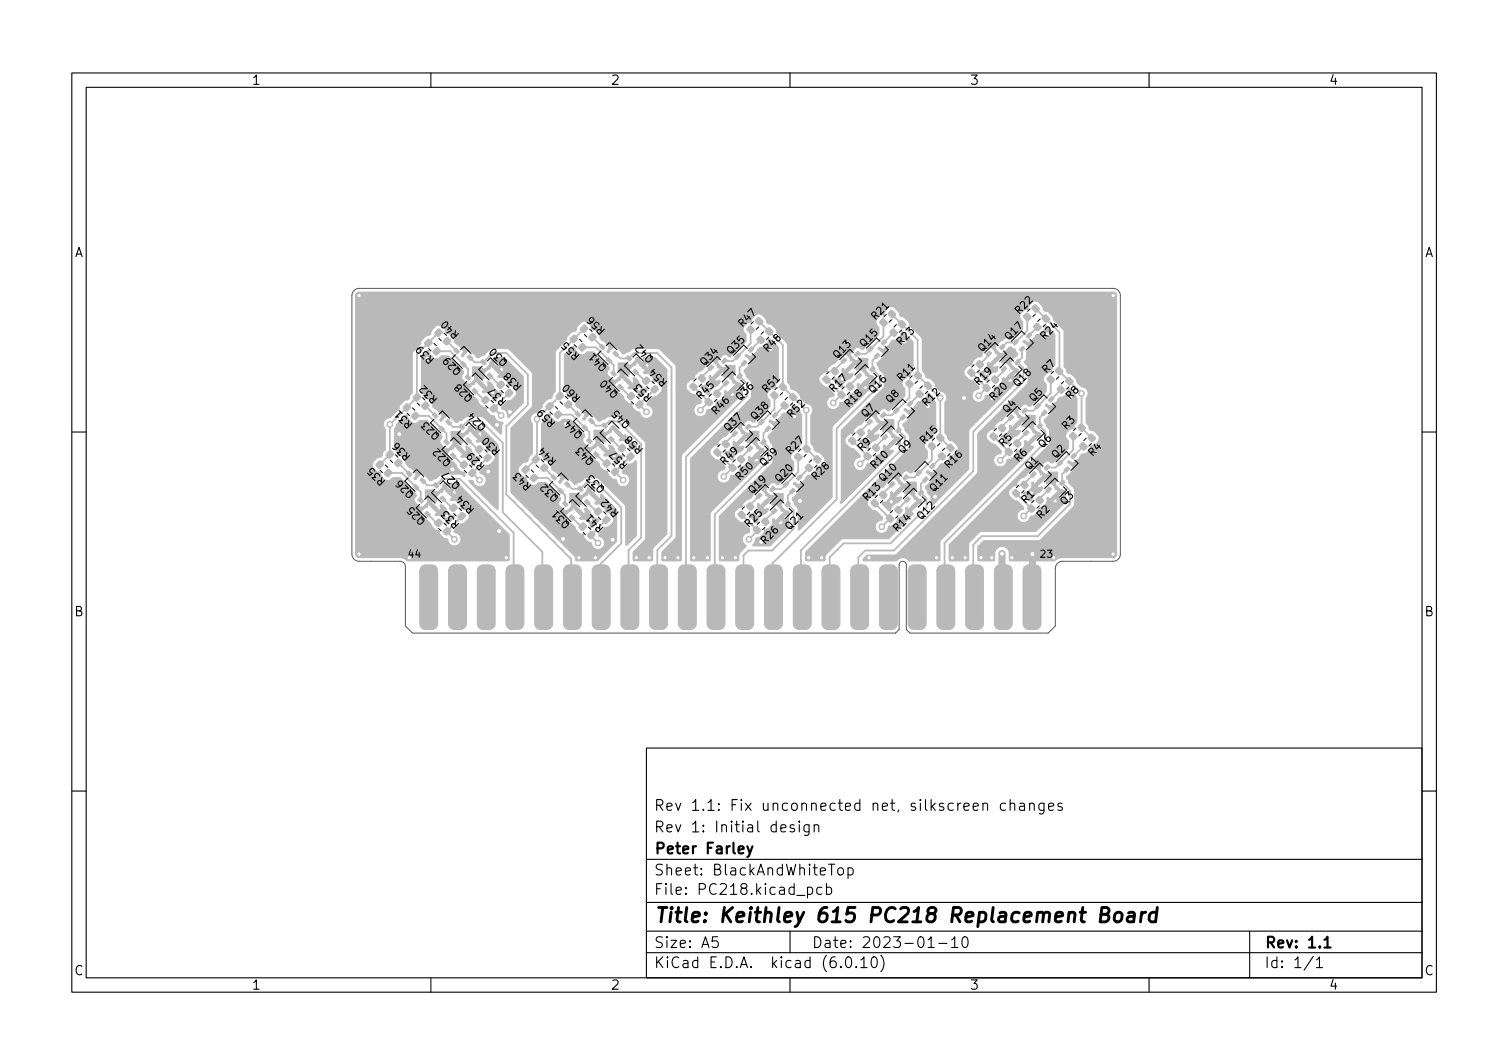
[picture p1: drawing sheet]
<svg xmlns="http://www.w3.org/2000/svg" width="210mm" height="148mm" viewBox="0 0 210 148" stroke-linecap="round" stroke-linejoin="round" font-family="sans-serif">
<defs><g id="words">
<text font-size="2.8" x="91" y="128.5">Title: Keithley 615 PC218 Replacement Board</text>
<g font-size="2.1">
<text x="91" y="112.9">Rev 1.1: Fix unconnected net, silkscreen changes</text>
<text x="91" y="118.9">Peter Farley</text>
<text x="91" y="115.9">Rev 1: Initial design</text>
<text x="91" y="124.6">File: PC218.kicad_pcb</text>
<text x="91" y="121.9">Sheet: BlackAndWhiteTop</text>
<text x="91" y="134.8">KiCad E.D.A. kicad (6.0.10)</text>
<text x="91" y="132">Size: A5</text>
<text x="113" y="132">Date: 2023-01-10</text>
<text x="176" y="132">Rev: 1.1</text>
<text x="176" y="134.8">Id: 1/1</text>
</g>
<g font-size="1.8">
<text x="35" y="11.8">1</text>
<text x="85" y="11.8">2</text>
<text x="135" y="11.8">3</text>
<text x="185" y="11.8">4</text>
<text x="10.3" y="35.8">A</text>
<text x="198.4" y="35.8">A</text>
<text x="10.3" y="85.8">B</text>
<text x="198.4" y="85.8">B</text>
<text x="10.3" y="135.8">C</text>
<text x="35" y="137.8">1</text>
<text x="85" y="137.8">2</text>
<text x="135" y="137.8">3</text>
<text x="185" y="137.8">4</text>
<text x="198.4" y="135.8">C</text>
</g>
<g font-size="1.4">
<text x="63.9" y="46.5" transform="rotate(-135 63.9 46.5)">R40</text>
<text x="84.2" y="45.9" transform="rotate(-135 84.2 45.9)">R56</text>
<text x="103.5" y="45.5" transform="rotate(-45 103.5 45.5)">R47</text>
<text x="122" y="44.5" transform="rotate(-45 122 44.5)">R21</text>
<text x="140.6" y="47.4" transform="rotate(-45 140.6 47.4)">Q17</text>
<text x="142" y="43.7" transform="rotate(-45 142 43.7)">R22</text>
<text x="145.5" y="47.3" transform="rotate(-45 145.5 47.3)">R24</text>
<text x="60.4" y="49.9" transform="rotate(-135 60.4 49.9)">R39</text>
<text x="64.2" y="51.6" transform="rotate(-135 64.2 51.6)">Q29</text>
<text x="70.7" y="50.3" transform="rotate(-135 70.7 50.3)">Q30</text>
<text x="72.6" y="53.7" transform="rotate(-135 72.6 53.7)">R38</text>
<text x="80.7" y="49.4" transform="rotate(-135 80.7 49.4)">R55</text>
<text x="84.5" y="51" transform="rotate(-135 84.5 51)">Q41</text>
<text x="91" y="49.8" transform="rotate(-135 91 49.8)">Q42</text>
<text x="92.9" y="53.1" transform="rotate(-135 92.9 53.1)">R54</text>
<text x="98.2" y="50.9" transform="rotate(-45 98.2 50.9)">Q34</text>
<text x="101.9" y="49.3" transform="rotate(-45 101.9 49.3)">Q35</text>
<text x="107" y="49" transform="rotate(-45 107 49)">R48</text>
<text x="116.7" y="49.9" transform="rotate(-45 116.7 49.9)">Q13</text>
<text x="120.4" y="48.3" transform="rotate(-45 120.4 48.3)">Q15</text>
<text x="125.5" y="48.1" transform="rotate(-45 125.5 48.1)">R23</text>
<text x="125.6" y="53.1" transform="rotate(-45 125.6 53.1)">R11</text>
<text x="136.4" y="53.6" transform="rotate(-45 136.4 53.6)">R19</text>
<text x="136.9" y="49" transform="rotate(-45 136.9 49)">Q14</text>
<text x="141.8" y="53.9" transform="rotate(-45 141.8 53.9)">Q18</text>
<text x="145.7" y="52" transform="rotate(-45 145.7 52)">R7</text>
<text x="57.4" y="58.9" transform="rotate(-135 57.4 58.9)">R31</text>
<text x="60.9" y="55.5" transform="rotate(-135 60.9 55.5)">R32</text>
<text x="65.8" y="55.3" transform="rotate(-135 65.8 55.3)">Q28</text>
<text x="67.7" y="59.3" transform="rotate(-135 67.7 59.3)">Q24</text>
<text x="70.5" y="55.8" transform="rotate(-135 70.5 55.8)">R37</text>
<text x="77.3" y="58.8" transform="rotate(-135 77.3 58.8)">R59</text>
<text x="80.8" y="55.3" transform="rotate(-135 80.8 55.3)">R60</text>
<text x="86.1" y="54.7" transform="rotate(-135 86.1 54.7)">Q40</text>
<text x="87.8" y="59" transform="rotate(-135 87.8 59)">Q45</text>
<text x="90.8" y="55.2" transform="rotate(-135 90.8 55.2)">R53</text>
<text x="97.7" y="55.6" transform="rotate(-45 97.7 55.6)">R45</text>
<text x="99.8" y="57.7" transform="rotate(-45 99.8 57.7)">R46</text>
<text x="103.1" y="55.8" transform="rotate(-45 103.1 55.8)">Q36</text>
<text x="105.2" y="58.5" transform="rotate(-45 105.2 58.5)">Q38</text>
<text x="106.8" y="54.7" transform="rotate(-45 106.8 54.7)">R51</text>
<text x="110.3" y="58.2" transform="rotate(-45 110.3 58.2)">R52</text>
<text x="116.2" y="54.6" transform="rotate(-45 116.2 54.6)">R17</text>
<text x="118.3" y="56.7" transform="rotate(-45 118.3 56.7)">R18</text>
<text x="120.6" y="58.2" transform="rotate(-45 120.6 58.2)">Q7</text>
<text x="121.6" y="54.8" transform="rotate(-45 121.6 54.8)">Q16</text>
<text x="124" y="56.2" transform="rotate(-45 124 56.2)">Q8</text>
<text x="129.1" y="56.5" transform="rotate(-45 129.1 56.5)">R12</text>
<text x="138.5" y="55.8" transform="rotate(-45 138.5 55.8)">R20</text>
<text x="140.2" y="57.6" transform="rotate(-45 140.2 57.6)">Q4</text>
<text x="143.9" y="56" transform="rotate(-45 143.9 56)">Q5</text>
<text x="148.5" y="59.9" transform="rotate(-45 148.5 59.9)">R3</text>
<text x="149" y="55.7" transform="rotate(-45 149 55.7)">R8</text>
<text x="57.1" y="63.4" transform="rotate(-135 57.1 63.4)">R36</text>
<text x="61.2" y="60.6" transform="rotate(-135 61.2 60.6)">Q23</text>
<text x="62.8" y="64.3" transform="rotate(-135 62.8 64.3)">Q22</text>
<text x="67.5" y="64.8" transform="rotate(-135 67.5 64.8)">R29</text>
<text x="69.6" y="62.7" transform="rotate(-135 69.6 62.7)">R30</text>
<text x="77.5" y="64.1" transform="rotate(-135 77.5 64.1)">R44</text>
<text x="81.1" y="60.4" transform="rotate(-135 81.1 60.4)">Q44</text>
<text x="82.7" y="64.1" transform="rotate(-135 82.7 64.1)">Q43</text>
<text x="87.4" y="64.6" transform="rotate(-135 87.4 64.6)">R57</text>
<text x="89.5" y="62.5" transform="rotate(-135 89.5 62.5)">R58</text>
<text x="101" y="64.7" transform="rotate(-45 101 64.7)">R49</text>
<text x="101.5" y="60.1" transform="rotate(-45 101.5 60.1)">Q37</text>
<text x="106.5" y="64.9" transform="rotate(-45 106.5 64.9)">Q39</text>
<text x="110.1" y="63.3" transform="rotate(-45 110.1 63.3)">R27</text>
<text x="120.1" y="62.9" transform="rotate(-45 120.1 62.9)">R9</text>
<text x="121.9" y="65.3" transform="rotate(-45 121.9 65.3)">R10</text>
<text x="125.7" y="63.2" transform="rotate(-45 125.7 63.2)">Q9</text>
<text x="128.8" y="61.8" transform="rotate(-45 128.8 61.8)">R15</text>
<text x="132.2" y="65.2" transform="rotate(-45 132.2 65.2)">R16</text>
<text x="139.7" y="62.3" transform="rotate(-45 139.7 62.3)">R5</text>
<text x="141.8" y="64.4" transform="rotate(-45 141.8 64.4)">R6</text>
<text x="143.3" y="65.5" transform="rotate(-45 143.3 65.5)">Q1</text>
<text x="145.2" y="62.4" transform="rotate(-45 145.2 62.4)">Q6</text>
<text x="147.1" y="63.9" transform="rotate(-45 147.1 63.9)">Q2</text>
<text x="152.2" y="63.6" transform="rotate(-45 152.2 63.6)">R4</text>
<text x="53.7" y="66.9" transform="rotate(-135 53.7 66.9)">R35</text>
<text x="57.6" y="68.7" transform="rotate(-135 57.6 68.7)">Q26</text>
<text x="64.1" y="67.4" transform="rotate(-135 64.1 67.4)">Q27</text>
<text x="66" y="70.8" transform="rotate(-135 66 70.8)">R34</text>
<text x="74" y="67.6" transform="rotate(-135 74 67.6)">R43</text>
<text x="77.8" y="69.2" transform="rotate(-135 77.8 69.2)">Q32</text>
<text x="84.2" y="67.9" transform="rotate(-135 84.2 67.9)">Q33</text>
<text x="86.2" y="71.3" transform="rotate(-135 86.2 71.3)">R42</text>
<text x="103.1" y="66.9" transform="rotate(-45 103.1 66.9)">R50</text>
<text x="104.9" y="68.8" transform="rotate(-45 104.9 68.8)">Q19</text>
<text x="108.6" y="67.2" transform="rotate(-45 108.6 67.2)">Q20</text>
<text x="113.7" y="66.8" transform="rotate(-45 113.7 66.8)">R28</text>
<text x="120.8" y="69.7" transform="rotate(-45 120.8 69.7)">R13 Q10</text>
<text x="130.1" y="68.5" transform="rotate(-45 130.1 68.5)">Q11</text>
<text x="142.8" y="70.2" transform="rotate(-45 142.8 70.2)">R1</text>
<text x="148.3" y="70.4" transform="rotate(-45 148.3 70.4)">Q3</text>
<text x="56.9" y="77.7">44</text>
<text x="59.2" y="72.4" transform="rotate(-135 59.2 72.4)">Q25</text>
<text x="63.9" y="72.9" transform="rotate(-135 63.9 72.9)">R33</text>
<text x="79.3" y="72.9" transform="rotate(-135 79.3 72.9)">Q31</text>
<text x="84" y="73.4" transform="rotate(-135 84 73.4)">R41</text>
<text x="104.4" y="73.4" transform="rotate(-45 104.4 73.4)">R25</text>
<text x="106.6" y="75.8" transform="rotate(-45 106.6 75.8)">R26</text>
<text x="110" y="73.8" transform="rotate(-45 110 73.8)">Q21</text>
<text x="125" y="74" transform="rotate(-45 125 74)">R14</text>
<text x="128.4" y="72.4" transform="rotate(-45 128.4 72.4)">Q12</text>
<text x="144.9" y="77.7">23</text>
<text x="145" y="72.3" transform="rotate(-45 145 72.3)">R2</text>
</g>
</g></defs>
<g fill="#b9b9b9" stroke="#b9b9b9" stroke-width=".14">
<path d="M105.2 73.3h.2l.5 .5v.2l-.4 .3h-.2l-.4-.5v-.1z"/>
<path d="M106.1 72.5l.3-.4h.2l.4 .5 .1 .2-.3 .3-.3 .1-.5-.5z"/>
<path d="M144.1 56.7l.5-.5 .3 .3-.5 .5z"/>
<path d="M145 57.6l.5-.5 .3 .3-.5 .5z"/>
<path d="M146 55.7l.5-.5 .3 .3-.5 .5z"/>
<path d="M108.8 53.4h.2l.5 .5v.2l-.4 .3h-.2l-.4-.5v-.1z"/>
<path d="M107.4 54.9l.3-.4h.2l.4 .5 .1 .2-.4 .3-.2 .1-.5-.5z"/>
<path d="M111.8 62.3l.4-.3h.1l.5 .4v.2l-.3 .4h-.2l-.5-.5z"/>
<path d="M110.9 63.2l.3-.1 .5 .5-.1 .2-.3 .4-.2-.1-.5-.4v-.2z"/>
<path d="M57.5 67.8l.4-.3 .5 .5-.4 .3z"/>
<path d="M58.5 66.9l.3-.4 .5 .5-.3 .4z"/>
<path d="M56.9 65.6l.5 .5-.3 .3-.5-.5z"/>
<path d="M138.2 60.3h.2l.5 .5-.1 .2-.3 .3h-.2l-.5-.5v-.1z"/>
<path d="M139.3 59.2l.2-.1 .5 .5v.2l-.3 .3h-.3l-.4-.4v-.2z"/>
<path d="M109.5 67.1l.3 .3-.5 .5-.3-.3z"/>
<path d="M109.9 68.5l.5-.5 .3 .3-.5 .5z"/>
<path d="M111.4 66.1l.3 .3-.5 .5-.3-.3z"/>
<path d="M61.4 59.3l.5 .5-.3 .3-.5-.5z"/>
<path d="M62.4 58.4l.5 .5-.4 .3-.5-.5z"/>
<path d="M60.2 57.8l.3-.3 .5 .5-.3 .3z"/>
<path d="M124.4 57.3l.5-.5 .3 .3-.5 .5z"/>
<path d="M125.8 57.7l.3 .3-.5 .5-.3-.3z"/>
<path d="M126.3 56.3l.5-.5 .3 .3-.5 .5z"/>
<path d="M67.8 52.2l.4-.3 .5 .5-.4 .3z"/>
<path d="M68.8 51.3l.3-.3 .5 .5-.3 .3z"/>
<path d="M66.9 50.4l.3-.4 .5 .5-.3 .4z"/>
<path d="M63.8 71.8l.6-.4 .4 .4-.5 .6-.5-.3z"/>
<path d="M62.7 70.6l.5-.4 .5 .5-.6 .6-.4-.4z"/>
<path d="M77.5 55.1l.5-.5 .5 .5-.6 .6-.4-.3z"/>
<path d="M78.6 56.2l.6-.4 .4 .5-.5 .6-.5-.4z"/>
<path d="M129 53.2h.2l.5 .5v.2l-.4 .3h-.2l-.4-.5v-.1z"/>
<path d="M127.6 54.7l.3-.4h.2l.4 .5 .1 .2-.4 .3-.2 .1-.5-.5z"/>
<path d="M148.4 52.9l.4-.3h.1l.5 .4v.2l-.3 .4h-.2l-.5-.5z"/>
<path d="M147.2 54.1l.4-.4h.1l.5 .5v.2l-.3 .3-.2 .1-.5-.5z"/>
<path d="M120.6 63h.2l.5 .5v.2l-.4 .3h-.2l-.4-.4v-.2z"/>
<path d="M121.5 62.2l.3-.4h.2l.4 .5 .1 .2-.3 .3-.3 .1-.4-.5z"/>
<path d="M143.4 70.3h.2l.5 .5v.2l-.4 .3h-.2l-.4-.5v-.1z"/>
<path d="M144.3 69.5l.3-.4h.2l.4 .5 .1 .2-.3 .3-.3 .1-.5-.5z"/>
<path d="M142.5 60.4l.5-.5 .3 .3-.5 .5z"/>
<path d="M143.9 60.8l.3 .3-.5 .5-.3-.3z"/>
<path d="M144.9 58.9l.3 .3-.5 .5-.3-.3z"/>
<path d="M61.7 73.9l.6-.5 .5 .5-.6 .6-.5-.3z"/>
<path d="M61 72.3h.2l.4 .5-.6 .6-.5-.5z"/>
<path d="M119.7 51.9l.3 .4-.5 .5-.3-.4z"/>
<path d="M120.6 52.9l.3 .3-.5 .5-.3-.3z"/>
<path d="M121.1 51.5l.5-.5 .3 .3-.5 .5z"/>
<path d="M96.1 53.7l.3-.4h.2l.4 .5 .1 .2-.3 .3-.3 .1-.5-.5z"/>
<path d="M97.3 52.5l.3-.3h.2l.4 .4v.2l-.3 .4h-.2l-.5-.5z"/>
<path d="M113.6 63.5h.2l.5 .5v.2l-.4 .3h-.2l-.4-.5v-.1z"/>
<path d="M112.2 65l.3-.4h.2l.4 .5 .1 .2-.4 .3-.2 .1-.5-.5z"/>
<path d="M140.9 57.8l.3 .3-.5 .5-.3-.4z"/>
<path d="M141.3 59.2l.5-.5 .3 .3-.5 .5z"/>
<path d="M142.2 57.3l.5-.5 .4 .3-.5 .5z"/>
<path d="M88.1 51.7l.3-.3 .5 .5-.3 .3z"/>
<path d="M89 50.8l.4-.3 .4 .5-.3 .3z"/>
<path d="M87.2 49.8l.3-.3 .5 .5-.3 .3z"/>
<path d="M99.7 62.5h.2l.5 .5v.2l-.4 .3h-.2l-.4-.5v-.1z"/>
<path d="M100.6 61.7l.3-.4h.2l.4 .5 .1 .2-.4 .3-.2 .1-.5-.5z"/>
<path d="M81 59.5l.3-.3 .5 .4-.3 .4z"/>
<path d="M81.9 58.6l.4-.4 .5 .5-.4 .3z"/>
<path d="M80.4 57.3l.5 .5-.3 .3-.5-.5z"/>
<path d="M81.7 69.5l.5 .5-.3 .3-.5-.4z"/>
<path d="M82.6 68.6l.5 .5-.3 .3-.5-.5z"/>
<path d="M80.4 68l.3-.3 .5 .5-.3 .3z"/>
<path d="M82.6 63.2l.3-.3 .5 .5-.3 .3z"/>
<path d="M83.9 61.9l.4 .5-.3 .4-.5-.5z"/>
<path d="M82 61l.5 .5-.3 .3-.5-.5z"/>
<path d="M79.4 47.1l.6-.4 .4 .5-.5 .5-.5-.3z"/>
<path d="M81 47.9h.3l.3 .4-.6 .6-.5-.5z"/>
<path d="M141 47.8l.5-.5 .3 .3-.5 .5z"/>
<path d="M141.9 48.7l.5-.5 .3 .3-.5 .5z"/>
<path d="M142.9 46.8l.5-.5 .3 .3-.5 .5z"/>
<path d="M145.1 44.2l.4-.3h.1l.5 .4v.2l-.3 .4h-.2l-.5-.5z"/>
<path d="M144.3 45.1l.2-.1 .5 .5-.1 .2-.3 .4-.2-.1-.5-.4v-.2z"/>
<path d="M123.7 71.7h.2l.5 .5v.2l-.3 .3h-.3l-.4-.5v-.1z"/>
<path d="M124.9 70.6l.2-.1 .5 .5v.2l-.4 .4-.2-.1-.4-.4v-.2z"/>
<path d="M100.7 53.4l.5-.5 .3 .4-.5 .5z"/>
<path d="M102.1 53.9l.3 .3-.5 .5-.3-.3z"/>
<path d="M102.6 52.5l.5-.5 .3 .3-.5 .5z"/>
<path d="M102.3 49.7l.5-.5 .3 .4-.5 .4z"/>
<path d="M103.2 50.6l.5-.4 .3 .3-.5 .5z"/>
<path d="M104.2 48.8l.5-.5 .3 .3-.5 .5z"/>
<path d="M98.5 55.5h.2l.5 .5v.2l-.4 .3h-.2l-.4-.5v-.1z"/>
<path d="M99.4 54.6l.3-.3h.2l.4 .4 .1 .3-.4 .3h-.2l-.5-.5z"/>
<path d="M107.4 71.3l.5-.5 .3 .3-.5 .5z"/>
<path d="M108.3 72.2l.5-.5 .3 .3-.5 .5z"/>
<path d="M109.3 70.3l.5-.5 .3 .3-.5 .5z"/>
<path d="M73.1 64.9h.3l.3 .4-.6 .6-.4-.5z"/>
<path d="M74.3 66.1h.2l.4 .4-.6 .6-.5-.5z"/>
<path d="M106.6 46l.4-.4h.1l.5 .5v.2l-.3 .3-.2 .1-.5-.5z"/>
<path d="M105.7 46.8h.3l.5 .5-.1 .2-.3 .3h-.3l-.4-.5v-.1z"/>
<path d="M56.6 56.3h.2l.4 .4-.6 .6-.5-.5z"/>
<path d="M57.3 57.8l.6-.4 .4 .5-.5 .6-.5-.4z"/>
<path d="M140 62.7l.3-.3h.2l.5 .4v.2l-.3 .4h-.2l-.5-.5z"/>
<path d="M141.5 61.3l.2-.1 .5 .5-.1 .2-.3 .4-.2-.1-.5-.4v-.2z"/>
<path d="M62.7 63.4l.3-.4 .5 .5-.3 .4z"/>
<path d="M63.6 62.4l.4-.3 .5 .5-.4 .3z"/>
<path d="M61.8 61.5l.3-.3 .5 .5-.3 .3z"/>
<path d="M65.3 65.8l.5-.5 .5 .5-.6 .6-.4-.3z"/>
<path d="M64.1 64.6l.5-.4 .5 .5-.6 .5-.4-.3z"/>
<path d="M57.6 55.2l.5-.4 .5 .5-.6 .6-.4-.4z"/>
<path d="M59.1 56h.3l.4 .4-.6 .6-.5-.4z"/>
<path d="M82.2 74h.3l.3 .5-.5 .5-.5-.4z"/>
<path d="M80.7 73.3l.5-.5 .5 .5-.6 .6-.4-.4z"/>
<path d="M145.6 68.3l.5-.5 .3 .3-.5 .5z"/>
<path d="M147 68.7l.3 .3-.4 .5-.4-.3z"/>
<path d="M147.5 67.3l.5-.5 .3 .3-.5 .5z"/>
<path d="M67.8 63.3h.3l.3 .4-.6 .6-.5-.5z"/>
<path d="M66.2 62.5l.6-.5 .5 .5-.6 .6-.5-.3z"/>
<path d="M70.4 54.7l.5-.5 .5 .5-.6 .6-.4-.4z"/>
<path d="M69.2 53.5l.6-.5 .5 .5-.6 .6-.5-.3z"/>
<path d="M105.2 44.5l.4-.3h.1l.5 .5v.2l-.3 .3-.2 .1-.5-.5z"/>
<path d="M104.3 45.4h.2l.5 .5v.2l-.4 .3h-.2l-.4-.5v-.1z"/>
<path d="M109.9 55.1l.4-.3h.1l.5 .4v.2l-.3 .4h-.2l-.5-.5z"/>
<path d="M108.8 56.3l.3-.3h.2l.4 .4 .1 .2-.4 .3-.2 .1-.5-.5z"/>
<path d="M147 51.5l.3-.3h.2l.5 .4v.2l-.3 .3-.2 .1-.5-.5z"/>
<path d="M145.8 52.6l.4-.3h.1l.5 .5v.2l-.3 .3-.2 .1-.5-.5z"/>
<path d="M141 68.5l.3-.3h.2l.5 .4v.2l-.3 .4h-.2l-.5-.5z"/>
<path d="M142.4 67.1l.3-.1 .5 .5-.1 .2-.3 .3h-.2l-.5-.4v-.2z"/>
<path d="M65.2 60.9l.5 .5-.4 .3-.5-.5z"/>
<path d="M66.1 60l.5 .5-.3 .3-.5-.5z"/>
<path d="M63.9 59.4l.3-.4 .5 .5-.3 .4z"/>
<path d="M86 53.8l.3-.3 .5 .5-.3 .3z"/>
<path d="M87.2 52.6l.5 .5-.3 .3-.5-.5z"/>
<path d="M85.4 51.6l.5 .5-.4 .3-.5-.5z"/>
<path d="M123.3 60.5l.3 .3-.5 .5-.3-.3z"/>
<path d="M124.2 61.4l.4 .3-.5 .5-.4-.3z"/>
<path d="M125.2 59.5l.3 .3-.5 .5-.3-.3z"/>
<path d="M85.2 65.6l.5-.4 .5 .4-.6 .6-.4-.3z"/>
<path d="M84.4 64.1h.3l.3 .4-.6 .6-.4-.5z"/>
<path d="M85.1 60.7l.4 .5-.3 .4-.5-.5z"/>
<path d="M86 59.8l.5 .5-.4 .3-.4-.5z"/>
<path d="M83.8 59.2l.3-.3 .5 .5-.3 .3z"/>
<path d="M127.3 52.1l.4-.3h.1l.5 .4v.2l-.3 .4h-.2l-.5-.5z"/>
<path d="M126.2 53.3l.3-.4h.2l.4 .5 .1 .2-.4 .3-.2 .1-.5-.5z"/>
<path d="M79.2 72l.4-.3 .5 .5-.4 .3z"/>
<path d="M80.2 71.1l.3-.4 .5 .5-.3 .4z"/>
<path d="M78.3 70.1l.3-.3 .5 .5-.3 .3z"/>
<path d="M104.5 62.1l.3 .3-.5 .5-.3-.3z"/>
<path d="M105.4 63l.4 .3-.5 .5-.4-.3z"/>
<path d="M105.9 61.6l.5-.5 .3 .4-.5 .5z"/>
<path d="M102.8 71.5l.3-.3h.2l.5 .4v.2l-.3 .4h-.2l-.5-.5z"/>
<path d="M104.2 70.1l.3-.1 .5 .5-.1 .2-.3 .3h-.2l-.5-.4v-.2z"/>
<path d="M147.2 64.6l.5-.5 .3 .3-.5 .5z"/>
<path d="M148.1 65.5l.5-.5 .3 .3-.5 .5z"/>
<path d="M149.6 63.1l.3 .3-.5 .5-.3-.3z"/>
<path d="M81.2 45.3h.3l.4 .4-.6 .6-.5-.5z"/>
<path d="M82.4 46.5h.3l.3 .4-.6 .6-.4-.5z"/>
<path d="M106.1 58.4l.3 .3-.5 .5-.3-.3z"/>
<path d="M106.5 59.8l.5-.5 .3 .3-.4 .5z"/>
<path d="M107.5 57.9l.5-.5 .3 .3-.5 .5z"/>
<path d="M101.9 60.5l.5-.5 .3 .3-.5 .5z"/>
<path d="M102.8 61.4l.5-.5 .3 .3-.5 .5z"/>
<path d="M104.3 59l.3 .3-.5 .5-.3-.3z"/>
<path d="M98.6 51.3l.5-.5 .3 .3-.5 .5z"/>
<path d="M99.5 52.2l.5-.5 .3 .4-.5 .5z"/>
<path d="M100.9 49.9l.4 .3-.5 .5-.3-.3z"/>
<path d="M124 43.3l.2-.1 .5 .5v.2l-.4 .4-.2-.1-.4-.4v-.2z"/>
<path d="M122.5 44.7l.4-.3h.1l.5 .4v.2l-.3 .4h-.2l-.5-.5z"/>
<path d="M132.1 61.9h.3l.5 .5-.1 .2-.3 .3h-.2l-.5-.5v-.2z"/>
<path d="M130.7 63.3l.3-.3h.2l.5 .5v.2l-.3 .3-.2 .1-.5-.5z"/>
<path d="M54.2 62.8h.3l.3 .4-.6 .6-.4-.5z"/>
<path d="M55.4 64h.2l.4 .4-.6 .6-.5-.5z"/>
<path d="M142.7 78.9l.5-.2h.9a.82 .82 0 0 1 .8 .8v7.3a.82 .82 0 0 1-.8 .9h-.8a.82 .82 0 0 1-.8-.9v-7.3z"/>
<path d="M138.7 78.9l.5-.2h.9a.82 .82 0 0 1 .8 .8v7.3a.82 .82 0 0 1-.8 .9h-.8a.82 .82 0 0 1-.8-.9v-7.3z"/>
<path d="M134.7 78.9l.5-.2h.9a.82 .82 0 0 1 .8 .8v7.3a.82 .82 0 0 1-.8 .9h-.8a.82 .82 0 0 1-.8-.9v-7.3z"/>
<path d="M130.7 78.9l.5-.2h.9a.82 .82 0 0 1 .8 .8v7.3a.82 .82 0 0 1-.8 .9h-.8a.82 .82 0 0 1-.8-.9v-7.3z"/>
<path d="M126.7 78.9l.5-.2h.9a.82 .82 0 0 1 .8 .8v7.3a.82 .82 0 0 1-.8 .9h-.8a.82 .82 0 0 1-.8-.9v-7.3z"/>
<path d="M122.7 78.9l.5-.2h.9a.82 .82 0 0 1 .8 .8v7.3a.82 .82 0 0 1-.8 .9h-.8a.82 .82 0 0 1-.8-.9v-7.3z"/>
<path d="M118.7 78.9l.5-.2h.9a.82 .82 0 0 1 .8 .8v7.3a.82 .82 0 0 1-.8 .9h-.8a.82 .82 0 0 1-.8-.9v-7.3z"/>
<path d="M114.7 78.9l.5-.2h.9a.82 .82 0 0 1 .8 .8v7.3a.82 .82 0 0 1-.8 .9h-.8a.82 .82 0 0 1-.8-.9v-7.3z"/>
<path d="M110.7 78.9l.5-.2h.9a.82 .82 0 0 1 .8 .8v7.3a.82 .82 0 0 1-.8 .9h-.8a.82 .82 0 0 1-.8-.9v-7.3z"/>
<path d="M106.7 78.9l.5-.2h.9a.82 .82 0 0 1 .8 .8v7.3a.82 .82 0 0 1-.8 .9h-.8a.83 .83 0 0 1-.9-.9v-7.3z"/>
<path d="M102.7 78.9l.5-.2h.9a.82 .82 0 0 1 .9 .8v7.3a.82 .82 0 0 1-.9 .9h-.8a.83 .83 0 0 1-.9-.9v-7.3z"/>
<path d="M98.7 78.9l.5-.2h.9a.82 .82 0 0 1 .9 .8v7.3a.82 .82 0 0 1-.9 .9h-.8a.83 .83 0 0 1-.9-.9v-7.3z"/>
<path d="M94.7 78.9l.5-.2h.9a.82 .82 0 0 1 .9 .8v7.3a.82 .82 0 0 1-.9 .9h-.8a.83 .83 0 0 1-.9-.9v-7.3z"/>
<path d="M90.7 78.9l.5-.2h.9a.82 .82 0 0 1 .9 .8v7.3a.82 .82 0 0 1-.9 .9h-.8a.83 .83 0 0 1-.9-.9v-7.3z"/>
<path d="M86.7 78.9l.5-.2h.9a.82 .82 0 0 1 .9 .8v7.3a.82 .82 0 0 1-.9 .9h-.8a.83 .83 0 0 1-.9-.9v-7.3z"/>
<path d="M82.7 78.9l.5-.2h.9a.83 .83 0 0 1 .9 .8v7.3a.83 .83 0 0 1-.9 .9h-.8a.83 .83 0 0 1-.9-.9v-7.3z"/>
<path d="M78.7 78.9l.5-.2h.9a.83 .83 0 0 1 .9 .8v7.3a.83 .83 0 0 1-.9 .9h-.8a.83 .83 0 0 1-.9-.9v-7.3z"/>
<path d="M74.7 78.9l.5-.2h.9a.83 .83 0 0 1 .9 .8v7.3a.83 .83 0 0 1-.9 .9h-.8a.83 .83 0 0 1-.9-.9v-7.3z"/>
<path d="M70.7 78.9l.5-.2h.9a.83 .83 0 0 1 .9 .8v7.3a.83 .83 0 0 1-.9 .9h-.8a.83 .83 0 0 1-.9-.9v-7.3z"/>
<path d="M66.7 78.9l.5-.2h.9a.83 .83 0 0 1 .9 .8v7.3a.83 .83 0 0 1-.9 .9h-.8a.82 .82 0 0 1-.9-.9v-7.3z"/>
<path d="M62.7 78.9l.5-.2h.9a.83 .83 0 0 1 .9 .8v7.3a.83 .83 0 0 1-.9 .9h-.8a.82 .82 0 0 1-.9-.9v-7.3z"/>
<path d="M58.7 78.9l.5-.2h.9a.83 .83 0 0 1 .9 .8v7.3a.83 .83 0 0 1-.9 .9h-.8a.82 .82 0 0 1-.9-.9v-7.3z"/>
<path d="M126.4 69.2l.4 .3-.5 .5-.4-.3z"/>
<path d="M127.4 70.1l.3 .3-.5 .5-.3-.3z"/>
<path d="M127.8 68.7l.5-.5 .3 .3-.5 .5z"/>
<path d="M134.8 51.7l.3-.3h.2l.4 .4 .1 .2-.3 .4h-.3l-.5-.5z"/>
<path d="M135.9 50.5l.4-.3h.1l.5 .5v.2l-.3 .3-.2 .1-.5-.5z"/>
<path d="M52.8 64.2h.3l.3 .4-.6 .6-.5-.4z"/>
<path d="M54 65.4h.2l.4 .4-.6 .6-.5-.5z"/>
<path d="M90.7 54.1l.5-.4 .5 .5-.6 .5-.4-.3z"/>
<path d="M89.5 52.9l.5-.4 .5 .5-.6 .6-.4-.4z"/>
<path d="M59.1 71.5l.3-.3 .5 .5-.3 .3z"/>
<path d="M60.4 70.3l.5 .4-.4 .4-.4-.5z"/>
<path d="M58.2 69.6l.3-.3 .5 .5-.3 .3z"/>
<path d="M139.9 51l.3 .3-.5 .5-.3-.3z"/>
<path d="M140.3 52.4l.5-.5 .3 .3-.5 .5z"/>
<path d="M141.3 50.5l.5-.5 .3 .4-.5 .4z"/>
<path d="M65.7 54.4l.3-.4 .5 .5-.3 .4z"/>
<path d="M66.6 53.4l.4-.3 .5 .5-.4 .3z"/>
<path d="M64.8 52.5l.3-.3 .5 .5-.3 .3z"/>
<path d="M150.4 59.1h.2l.5 .4v.3l-.4 .3h-.2l-.4-.5v-.2z"/>
<path d="M149 60.5l.3-.3h.2l.4 .5 .1 .2-.4 .3-.2 .1-.5-.5z"/>
<path d="M74.5 63.5h.3l.3 .4-.6 .6-.4-.5z"/>
<path d="M75.3 65.1l.5-.5 .5 .5-.6 .6-.4-.4z"/>
<path d="M61.6 69l.5 .5-.4 .4-.4-.5z"/>
<path d="M62.2 68.4l.3-.3 .5 .5-.3 .3z"/>
<path d="M60.3 67.5l.3-.3 .5 .5-.3 .3z"/>
<path d="M84 72.3l.5-.4 .5 .4-.6 .6-.4-.3z"/>
<path d="M82.8 71.1l.5-.4 .5 .5-.6 .6-.4-.4z"/>
<path d="M144 65.7l.3 .3-.5 .5-.3-.4z"/>
<path d="M144.4 67.1l.5-.5 .3 .3-.5 .5z"/>
<path d="M145.4 65.2l.5-.5 .3 .3-.5 .5z"/>
<path d="M118.5 60.9h.2l.5 .5v.2l-.4 .3h-.2l-.4-.5v-.1z"/>
<path d="M119.4 60l.3-.3h.2l.4 .5 .1 .2-.4 .3-.2 .1-.5-.5z"/>
<path d="M59.2 47.7l.5-.5 .5 .5-.6 .6-.4-.4z"/>
<path d="M60.7 48.4h.3l.3 .5-.5 .6-.5-.5z"/>
<path d="M76.4 56.1h.3l.4 .4-.6 .6-.5-.5z"/>
<path d="M77.6 57.3h.3l.3 .4-.6 .6-.4-.5z"/>
<path d="M130.4 60.8l.4-.4h.2l.4 .5v.2l-.3 .3-.2 .1-.5-.5z"/>
<path d="M129.6 61.7l.2-.1 .5 .5-.1 .2-.3 .3h-.2l-.5-.4v-.2z"/>
<path d="M78 68l.5 .5-.3 .3-.5-.5z"/>
<path d="M78.6 67.4l.3-.4 .5 .5-.3 .4z"/>
<path d="M76.7 66.4l.3-.3 .5 .5-.3 .3z"/>
<path d="M64.1 50.6l.3-.3 .5 .5-.3 .3z"/>
<path d="M65.4 49.4l.5 .5-.4 .3-.5-.5z"/>
<path d="M63.5 48.5l.5 .5-.3 .3-.5-.5z"/>
<path d="M143.7 42.8l.4-.4h.1l.5 .5v.2l-.3 .3-.2 .1-.5-.5z"/>
<path d="M142.6 43.9l.3-.3h.2l.4 .4 .1 .3-.4 .3-.2 .1-.5-.5z"/>
<path d="M116.7 54.8l.4-.3h.1l.5 .4v.2l-.3 .4h-.2l-.5-.5z"/>
<path d="M118.2 53.3h.2l.5 .5-.1 .2-.3 .3h-.2l-.5-.5v-.1z"/>
<path d="M120.8 48.7l.5-.5 .3 .4-.5 .4z"/>
<path d="M121.7 49.6l.5-.4 .3 .3-.5 .5z"/>
<path d="M123.2 47.3l.3 .3-.5 .5-.3-.3z"/>
<path d="M125.1 45l.4-.4h.1l.5 .5v.2l-.3 .3-.2 .1-.5-.5z"/>
<path d="M124 46.1l.3-.3h.2l.4 .4 .1 .3-.4 .3h-.2l-.5-.5z"/>
<path d="M88.6 56.2l.5-.4 .5 .5-.6 .6-.4-.4z"/>
<path d="M87.8 54.7h.3l.3 .4-.6 .6-.5-.5z"/>
<path d="M105.3 69.1l.5-.4 .3 .3-.5 .5z"/>
<path d="M106.2 70.1l.5-.5 .3 .3-.5 .5z"/>
<path d="M107.2 68.2l.5-.5 .3 .3-.5 .5z"/>
<path d="M117.1 50.3l.5-.5 .3 .3-.5 .5z"/>
<path d="M118.5 50.7l.3 .4-.5 .5-.3-.4z"/>
<path d="M119 49.4l.4-.5 .4 .3-.5 .5z"/>
<path d="M60.6 46.2l.5-.4 .5 .5-.6 .6-.4-.4z"/>
<path d="M62.1 47h.3l.4 .4-.6 .6-.5-.4z"/>
<path d="M137.8 48.9l.3 .3-.5 .5-.3-.3z"/>
<path d="M138.7 49.8l.3 .3-.5 .5-.3-.3z"/>
<path d="M139.6 47.9l.4 .3-.5 .5-.4-.3z"/>
<path d="M101.5 64.9l.4-.3h.1l.5 .4v.3l-.3 .3-.2 .1-.5-.5z"/>
<path d="M102.7 63.8l.3-.4h.2l.5 .5v.2l-.3 .3-.2 .1-.5-.5z"/>
<path d="M120.7 58.9l.5-.5 .3 .3-.5 .5z"/>
<path d="M121.6 59.8l.5-.5 .3 .3-.5 .5z"/>
<path d="M122.6 57.9l.5-.5 .3 .3-.5 .5z"/>
<path d="M136.9 53.8l.3-.3h.2l.5 .4v.3l-.3 .3h-.2l-.5-.4z"/>
<path d="M138.1 52.7l.3-.4h.2l.4 .5 .1 .2-.4 .3-.2 .1-.5-.5z"/>
<path d="M68.3 56.8l.5-.5 .5 .5-.6 .6-.4-.3z"/>
<path d="M67.1 55.6l.5-.4 .5 .5-.6 .5-.4-.3z"/>
<path d="M114.6 52.7l.3-.4h.2l.4 .5 .1 .2-.3 .3-.3 .1-.5-.5z"/>
<path d="M115.8 51.5l.3-.3h.2l.4 .4 .1 .2-.4 .4h-.2l-.5-.5z"/>
<path d="M84.4 50.1l.3-.3 .5 .5-.3 .3z"/>
<path d="M85.3 49.2l.3-.3 .5 .5-.3 .3z"/>
<path d="M83.4 48.2l.4-.3 .5 .5-.4 .3z"/>
<path d="M127.5 65.9l.5-.4 .3 .3-.4 .5z"/>
<path d="M128.9 66.4l.4 .3-.5 .5-.3-.3z"/>
<path d="M129.9 64.5l.3 .3-.5 .5-.3-.3z"/>
<path d="M87.3 63.5l.5-.5 .5 .5-.6 .6-.4-.3z"/>
<path d="M86.5 61.9h.3l.3 .5-.5 .5-.5-.4z"/>
<path d="M121.3 69.9l.4-.3h.1l.5 .4v.2l-.3 .4h-.2l-.5-.5z"/>
<path d="M125.2 68l.4 .3-.5 .5-.4-.3z"/>
<path d="M125.7 66.6l.5-.5 .3 .3-.5 .5z"/>
<path d="M151.8 60.5h.2l.5 .5v.2l-.4 .3h-.2l-.4-.5v-.1z"/>
<path d="M150.4 62l.3-.4h.2l.4 .5 .1 .2-.4 .3-.2 .1-.5-.5z"/>
<path d="M107.1 58.6l.2-.1 .4 .2h.4l1-1.2 .6-.1 .6-.6a.31 .31 0 0 1 .3-.4l.7 .7 .3 .7v3.9l-.3 .5a.36 .36 0 0 1-.1 .4 .36 .36 0 0 1-.4 .1l-.6 .5a.88 .88 0 0 0 .3 1.2v1.1l-1.9 1.8a.35 .35 0 0 1-.4 .2 .35 .35 0 0 1-.3-.2l-.2-.1-.4 .1-.6 .6v.3v.3l.5 .4 .3 .1 .5-.3h.9a.21 .21 0 0 1 .2 .1 .21 .21 0 0 1 0 .2v.8l-.3 .4v.3l.5 .5 .4 .2 .2 .1-.1 .6h-.1l-.2-.2-.4 .4 .3 .4 .3-.4 .2 .1-.1 1.2-2.6 2.6h-2.3l-.1-.1 .3-.4 .1-.4 .2-.2 .5-.2 .5-.6a.35 .35 0 0 1 .1-.4 .35 .35 0 0 1 .4 0l.5-.5 .2-.3h.7l.4 .1 .4-.2-.4-.4-.4 .5h-.7v-.5a.15 .15 0 0 1 .1-.1 .15 .15 0 0 1 .1 0l.2 .2 1.2-1.2h-.1a.51 .51 0 0 1-.5-.5l-.5-.5h-.5a.13 .13 0 0 1-.1 0 .13 .13 0 0 1 0-.1v-.3l-.1-.4-1.2 1.2 .3 .2a.26 .26 0 0 1 .5 .1l-.5 .6-.4 .1-.4 .4-.3 .7-.2-.1-.9-.9a.32 .32 0 0 1 .4-.3l.5-.4a1.15 1.15 0 0 0 .3-.9l.1-.1 .3 .3 1.2-1.2-.1-.1a.51 .51 0 0 1-.5-.5l-.6-.4h-.4l-1.1 1.2-.4 .2-.6 .6a.36 .36 0 0 1 0 .4 .36 .36 0 0 1-.4 .1l-.6 .5-.2 .5 .2 .3 .5 .6 .5 .2 .9 .8 .1 .5-.6 .2a.93 .93 0 0 0 .1 1.7v.1l-.9 .9-.2 1.1h-2.6v-6.1l7.3-7.5 .1-.3v-2.1l-.4-.6-.1-.4a.32 .32 0 0 1-.2-.3 .32 .32 0 0 1 .2-.3l.7-.6 .1-.3-.2-.3-.6-.5z"/>
<path d="M49.7 40.8l.3-.1h105a.5 .5 0 0 1 .5 .5v35.9a.49 .49 0 0 1-.5 .6l-7.1-.1-.6 .2-.5 .3h-6.1l-.2-.1v-.9a1.01 1.01 0 0 0-1-1 1.01 1.01 0 0 0-1 .9l-.1 1.1h-2.1l-.1-.1v-1.9l.8-.8h7.4l.5-.2 4.7-4.7v-2.2l-.8-.9-.1-.4a.35 .35 0 0 1-.2-.4 .35 .35 0 0 1 .2-.3l.7-.6 .1-.3-.2-.3-.6-.6v-.1l.2-.1 .4 .2h.4l1-1.2 .6-.1 .6-.7a.36 .36 0 0 1 0-.3 .36 .36 0 0 1 .4-.1l.6-.6 .2-.4-.2-.4-.7-.6a.52 .52 0 0 1-.6-.6l-.4-.5v-3.4l.2-.3a.91 .91 0 0 0-.4-1.2l-.4-.1-.6-.6-.2-.6a1.31 1.31 0 0 0-.9-.7 .47 .47 0 0 1-.4-.5l-.3-.5-.1-4.9-.1-.3-1.3-1.2-.2-.6-.7-.6a.52 .52 0 0 1-.6-.6l-.6-.8-.5-.1-.4 .1-.4 .4-.1 .4a.31 .31 0 0 1-.5 .3l-.6 .6a.87 .87 0 0 0 .3 1.1v1l-1 .9-.4 .3-1.1 .1-1.1 1-.2 .3 .1 .3 .4 .4 .4 .1 .3-.1 .6-.6a.35 .35 0 0 1 .6 0 .5 .5 0 0 1 .5 .5l.2 .2v.3l-.8 .7-.1 .3v.3l.5 .4 .4 .2 .2 .2-.1 .5-.1 .1-.2-.3-.5 .4 .4 .4 .3-.4h.1v.6l-6.9 7v5.5l-5.1 5-.2-.1v-1.1l-.4-.5-.1-.5a.35 .35 0 0 1-.2-.3 .35 .35 0 0 1 .1-.3l.7-.6 .1-.3-.1-.3-.7-.6v-.1l.2-.1 .4 .2 .4-.1 1-1.1 .6-.1 .6-.7a.36 .36 0 0 1 .1-.3 .36 .36 0 0 1 .3-.1l.7-.6 .1-.5-.2-.3-.7-.6a.52 .52 0 0 1-.6-.6l-.3-.5v-4.3a.91 .91 0 0 0-.4-1.5h-.3l-.6-.6-.2-.6a1.31 1.31 0 0 0-.8-.6 .47 .47 0 0 1-.5-.6l-.1-.2h5.5l.1 .4 .5 .5 .6 .2 .9 .8v.4l-.5 .1a.91 .91 0 0 0-.4 1.1 .91 .91 0 0 0 1 .6l.5-.2 .3-.7 .6-.1 .6-.7a.35 .35 0 0 1 .1-.4 .35 .35 0 0 1 .3 0l.6-.5 .2-.3h.7l.3 .1 .5-.2-.4-.4-.4 .5h-.7v-.3a.19 .19 0 0 1 .1-.2 .19 .19 0 0 1 .3 .2l1.2-1.2-.2-.2a.41 .41 0 0 1-.4-.4l-.4-.4-.3-.1h-.3a.13 .13 0 0 1-.1 0 .13 .13 0 0 1-.1-.1l.1-.3-.1-.3-1.2 1.2 .3 .1a.26 .26 0 0 1 .5 .1l-.1 .1a.42 .42 0 0 1-.6 .5l-.2 .1-.4 .4-.2 .6-.1 .1-.2-.1-.9-.9a.32 .32 0 0 1 .4-.3l.6-.5 .2-.5a.19 .19 0 0 1 .1-.2 .19 .19 0 0 1 .2 .1l1.2-1.2-.2-.1a.43 .43 0 0 1-.3-.4l-.5-.5h-.4l-.7 .6-.1 .4a.58 .58 0 0 1-.7 .3l-.7 .7a.36 .36 0 0 1-.1 .4 .36 .36 0 0 1-.3 .1l-.7 .6-.1 .4h-5.5l-.3-.4v-4.4l-1.7-1.8-.2-.5-.7-.6a.52 .52 0 0 1-.6-.7l-.7-.7-.5-.1-.3 .1-.4 .4-.2 .4a.32 .32 0 0 1-.4 .3l-.6 .5a.86 .86 0 0 0 .3 1.2v1l-2 1.8a.28 .28 0 0 1-.5 .2l-.3-.2h-.4l-.7 .7v.4l.6 .7h.3l.4-.3h1v1l-.2 .4v.3l.5 .6 .4 .1 .3 .3 .1 .7-6 6.1-.1 9.9-4.5 4.5-.2-.2v-2.7l-.1-.3-.4-.3-.1-.4a.35 .35 0 0 1-.2-.4 .35 .35 0 0 1 .2-.3l.7-.6v-.3l-.1-.3-.6-.6v-.1l.2-.1 .4 .2h.4l1-1.2 .6-.1 .5-.6a.36 .36 0 0 1 .1-.4 .36 .36 0 0 1 .4-.1l.7-.7 .1-.3-.2-.4a1.31 1.31 0 0 0-.9-.7h-.2l-.2-.2-.2-.6-.3-.3v-4.1a.91 .91 0 0 0-.2-1.4l-.5-.1-.7-.8-.2-.5a1.31 1.31 0 0 0-.8-.6 .47 .47 0 0 1-.5-.6l-.4-.5v-.3h4.4l.1 .3 .6 .5 .5 .2 .9 .9v.4l-.6 .1a.91 .91 0 0 0-.4 .9 .91 .91 0 0 0 .6 .8h.4l.4-.1 .3-.3 .2-.5 .6-.2 .6-.6a.36 .36 0 0 1 .1-.4 .36 .36 0 0 1 .4-.1l.5-.5 .2-.3h.7l.3 .2 .5-.3-.4-.3-.4 .4h-.7v-.4a.15 .15 0 0 1 0-.2 .15 .15 0 0 1 .2 .1l.2 .2 .4-.4h.6l.4 .3 .1-.1 .1-.3-.1-.4-.5 .5h-.6l.8-.8-.2-.1a.36 .36 0 0 1-.4-.4l-.4-.5-.3-.1-.3 .1a.13 .13 0 0 1-.1 0 .13 .13 0 0 1-.1-.2l.1-.2-.1-.4-1.2 1.2 .3 .2a.26 .26 0 0 1 .5 .1l-.5 .5-.4 .2-.6 .6a.3 .3 0 0 1-.3 .4l-.9-.9a.32 .32 0 0 1 .4-.3l.7-.5 .1-.4-.1-.3a.15 .15 0 0 1 .1-.2 .15 .15 0 0 1 .2 .1l.1 .2 1.2-1.2v-.1a.51 .51 0 0 1-.5-.5l-.6-.5-.4 .1-1.1 1.2-.4 .2-.4 .4-.2 .4a.31 .31 0 0 1-.4 .3l-.7 .5-.1 .5h-4.4v-5l-.1-.3-1.3-1.3-.2-.5-.7-.6a.52 .52 0 0 1-.6-.7l-.7-.7-.5-.1-.3 .1-.4 .4-.2 .4a.33 .33 0 0 1-.4 .3l-.6 .5a.86 .86 0 0 0 .3 1.2v1l-2.1 1.9a.35 .35 0 0 1-.6-.1h-.3l-.3 .1-.6 .6-.1 .3 .1 .2 .5 .5 .3 .1 .5-.3h.9a.2 .2 0 0 1 .1 .1 .2 .2 0 0 1 0 .2v.7l-.2 .4v.3l.5 .6 .4 .1 .3 .3v1.3l-8.4 8.5v14.6l-.1 .1h-2.5l-.1-.1v-1.1l1.8-1.9 .1-.4v-20.7h1.4l.1 .3 .6 .5 .5 .2 .9 .9v.4l-.6 .1a.91 .91 0 0 0-.3 1.1 .91 .91 0 0 0 .9 .6l.4-.1 .3-.3 .2-.5 .6-.2 .6-.6a.35 .35 0 0 1 .1-.4 .35 .35 0 0 1 .4-.1l.5-.5 .2-.3h.7l.3 .2 .5-.3-.4-.3-.4 .4h-.7v-.4a.15 .15 0 0 1 0-.2 .15 .15 0 0 1 .2 .1l.2 .2 .4-.4h.6l.4 .3 .1-.1 .1-.3-.1-.4-.5 .5h-.6l.8-.8-.2-.1a.41 .41 0 0 1-.4-.4l-.4-.5-.3-.1-.2 .1a.13 .13 0 0 1-.2 0 .13 .13 0 0 1-.1-.2l.1-.2-.1-.4-1.2 1.2 .3 .2a.26 .26 0 0 1 .5 .1l-.5 .5-.4 .2-.4 .4-.3 .6h-.2l-.9-.9a.32 .32 0 0 1 .4-.3l.5-.4a.95 .95 0 0 0 .3-.9l.1-.1 .2 .3 1.2-1.2v-.1a.51 .51 0 0 1-.5-.5l-.6-.5-.4 .1-1.1 1.2-.4 .2-.4 .4-.2 .4a.31 .31 0 0 1-.4 .3l-.7 .5-.1 .5h-1.4v-3l-2.4-2.3-3.5-.1-.6 .5-.4 .1a.34 .34 0 0 1-.3 .2 .34 .34 0 0 1-.3-.2l-.7-.7h-.3l-.3 .1-.5 .6h-.2l-.1-.2 .3-.4-.1-.4-1.1-1-.2-.6-.6-.5a.36 .36 0 0 1-.4-.1 .36 .36 0 0 1-.1-.4l-.7-.7-.3-.1-.4 .2a1.31 1.31 0 0 0-.6 .9 .47 .47 0 0 1-.6 .4l-.7 .6-.2 .6-1.5 1.6v5.5a.99 .99 0 0 0-.4 .8l-.2 .2-.6 .2-.5 .5-.1 .6-.7 .6-.5 .2a.96 .96 0 0 0-.2 1.5v4l-.5 .7a.52 .52 0 0 1-.6 .6l-.7 .6-.2 .4 .2 .4 .6 .6a.36 .36 0 0 1 .4 .1 .36 .36 0 0 1 0 .4l.5 .5 .4 .2h.4l.4-.4h1l2 2.1a.37 .37 0 0 1-.1 .5l-.1 .3 .1 .3 .6 .6 .3 .1 .3-.1 .4-.4 .1-.3-.3-.5 .1-1.1h1l.4 .3h.3l.5-.5 .1-.4 .3-.3h.8l.1 .2-.1 .1h-.3l-.3 .2 1.2 1.2 .2-.2a.26 .26 0 0 1 .2-.4l2.1 2v4.4l-2.8 2.8h-2.9l-.2-.7-5.5-5.4h4.2l.2 .3 1.2 1.1 .1 .4 .6 .5a.36 .36 0 0 1 .4 .1 .36 .36 0 0 1 .1 .4l.7 .7a.3 .3 0 0 1 .4 .3l.3 .5 .4 .2a.91 .91 0 0 0 1.1-.9l-.2-.5-.6-.4v-.3l.8-.9 .6-.2 .6-.7 .1-.4-.1-.3-.7-.5a.36 .36 0 0 1-.4-.1 .36 .36 0 0 1 0-.4l-.4-.5a1.15 1.15 0 0 0-1-.2l-.1-.2 .3-.2-1.2-1.2-.1 .1a.51 .51 0 0 1-.4 .4l-.5 .6v.4a.13 .13 0 0 1 0 .2 .13 .13 0 0 1-.1 0l-.3-.1-.4 .2 1.2 1.2 .2-.4a.26 .26 0 0 1 .1-.4l.6 .4 .1 .5 .4 .4 .6 .2 .1 .2-.9 .9-.2 .1-.1-.1-.2-.6-.4-.4-.3-.1a.38 .38 0 0 1-.6-.2l.3-.2-1.2-1.2-.2 .4-.4 .2-.4 .4-.1 .3h-4.2l-3.3-3.4-.1-8.9 3-3.1v-4.6l-.1-.3-3-2.9-.3-.3h-2.3l-.3 .2-.8 .8-.4 .1a.34 .34 0 0 1-.3 .2 .34 .34 0 0 1-.3-.2l-.7-.6-.2-.1-.4 .1-.5 .7-.2-.1-.1-.2 .3-.3-.1-.4-1.1-1-.2-.7-.6-.5a.36 .36 0 0 1-.4-.1 .36 .36 0 0 1 0-.4l-.6-.6-.5-.1-.4 .2-.6 .6a.52 .52 0 0 1-.6 .6l-.7 .7-.1 .5-1.2 1.3v5.5a.99 .99 0 0 0-.4 .8l-.2 .2-.6 .2-.5 .5-.1 .5-1.3 1.3-.5 .1a.96 .96 0 0 0-.1 1.5v2.8l-.4 .5a.52 .52 0 0 1-.6 .6l-.7 .6-.2 .4 .1 .5 .7 .5a.36 .36 0 0 1 .4 .1 .36 .36 0 0 1 0 .4l.5 .5 .4 .2h.3l.5-.4h1l2.2 2.3a.38 .38 0 0 1-.2 .5v.3l.1 .3 .6 .6 .4 .1 .7-.7v-.3l-.3-.3v-1.1h1l.4 .3h.3l.6-.5 .1-.2h.5l.5 .4 .3-.3-.1-.2-.3-.1-.4 .2h-.5l.1-.3 .2-.2h1.9l7.1 7.1v3.6l-14.2 .1-.4-.3-.6-.2-5.7 .1a.49 .49 0 0 1-.5-.6v-5.6h9.1l.1 .3 .6 .6 .3 .1 .4 .4 .2 .4 .5 .5a.36 .36 0 0 1 .4 .1 .36 .36 0 0 1 .1 .4l.6 .6 .5 .1a.93 .93 0 0 0 1.4 .9 .93 .93 0 0 0 0-1.6l-.4-.1v-.4l.8-.8 .6-.2 .6-.7 .1-.3-.2-.4-.6-.5a.36 .36 0 0 1-.4-.1 .36 .36 0 0 1-.1-.4l-.4-.5a.95 .95 0 0 0-.9-.2l-.1-.2 .3-.2-.7-.8h.6l.4 .5 .2-.4-.2-.4-.4 .3h-.6l-.5-.4-.2 .4-.3 .1-.5 .5-.1 .3 .1 .2a.13 .13 0 0 1 0 .2 .13 .13 0 0 1-.2 0l-.2-.1-.4 .2 1.2 1.2 .2-.4a.26 .26 0 0 1 .1-.4l.6 .5 .1 .4 .4 .4 .7 .2-.1 .3-.9 .8a.32 .32 0 0 1-.2-.4l-.6-.6-.3-.1h-.4a.15 .15 0 0 1-.2 0 .15 .15 0 0 1 .1-.2l.2-.2-1.2-1.2-.1 .1a.47 .47 0 0 1-.5 .5l-.4 .4-.1 .3h-9.1v-30.3z"/>
<path d="M78.6 49.4l1.2-1.2 .2 .1 .2 .6 .6 .5h.5l.5-.4h.9l2 2.1a.38 .38 0 0 1-.1 .6l-.1 .2 .1 .4 .7 .6h.2h.3l.5-.5 .1-.3-.3-.5v-1l1-.1 .4 .3h.3l.6-.5 .1-.4 .1-.1h.5v.1l-.1 .2 .4 .4 .4-.3-.2-.2 .1-.2h1.6l1.6 1.6v22.9l-1.9 2-.2 1.8h-2.5l-.1-.1v-1.1l1.6-1.7 .1-.3v-13.3l-3.5-3.5-.3-.1h-1.4l-.5 .4h-.4a.35 .35 0 0 1-.3 .2 .35 .35 0 0 1-.3-.1l-.7-.7-.2-.1-.4 .1-.5 .7h-.2l-.1-.2 .3-.4-.1-.4-1.1-1-.2-.6-.6-.6a.36 .36 0 0 1-.4-.1 .36 .36 0 0 1 0-.3l-.4-.5v-.6h6.9l.1 .3 1.2 1.1 .2 .5 .4 .4 .3 .1a.31 .31 0 0 1 .3 .4l.6 .6 .5 .2 .2 .5 .3 .2 .5 .2 .4-.2a.93 .93 0 0 0 .4-1 .93 .93 0 0 0-.8-.7v-.2l.9-.9 .6-.2a1.18 1.18 0 0 0 .6-1l-.2-.4-.5-.5a.36 .36 0 0 1-.4-.1 .36 .36 0 0 1-.1-.4l-.6-.6-.3-.1h-.3a.15 .15 0 0 1-.2-.1 .15 .15 0 0 1 .1-.1l.2-.2-.8-.7h.7l.4 .4 .2-.3-.1-.3-.2-.2-.3 .4h-.7l-.4-.5-.2 .4-.3 .1-.5 .5-.1 .3 .1 .3a.13 .13 0 0 1 0 .1 .13 .13 0 0 1-.2 0h-.3l-.3 .1 1.2 1.2 .1-.3a.26 .26 0 0 1 .1-.5l.6 .5 .2 .4 .4 .4 .6 .3v.2l-1 .9a.32 .32 0 0 1-.2-.4l-.6-.7-.3-.1-.3 .1a.15 .15 0 0 1-.2-.1 .15 .15 0 0 1 .1-.2l.2-.2-1.2-1.2-.1 .1a.51 .51 0 0 1-.5 .5l-.4 .4-.1 .3h-6.9z"/>
<path d="M103.8 49.4l.2-.1 .3 .3 .5-.1 1-1.1 .6-.2 .5-.6a.3 .3 0 0 1 .4-.4l1.1 1.2v4.7l-.4 .7a.31 .31 0 0 1-.5 .3l-.6 .5a.91 .91 0 0 0 .3 1.2v.9l-2.1 2a.36 .36 0 0 1-.5-.1l-.3-.1-.4 .1-.6 .6v.3v.3l.5 .5h.3l.5-.2h.9a.21 .21 0 0 1 .2 .1 .21 .21 0 0 1 0 .2v.7l-.3 .4v.3l.5 .5 .5 .3-.1 .4h-.2l-.4 .4 .3 .4 .2-.2 .1 .1v.2l-7.4 7.5v6.6l-2.7 .1v-14.2l.8-.9h1.8l.2 .4 .5 .5 .6 .2 .8 .8 .1 .4-.2 .1-.5 .2a.91 .91 0 0 0-.4 .9 .91 .91 0 0 0 .6 .7l.4 .1 .3-.2 .3-.2 .2-.4a.34 .34 0 0 1 .4-.3l.5-.3a1.3 1.3 0 0 0 .5-.9l.5-.1 .5-.5 .1-.2h.7l.4 .1 .4-.2-.4-.4-.4 .5h-.7v-.4a.15 .15 0 0 1 .1-.2 .15 .15 0 0 1 .2 .1l.1 .2 1.2-1.2-.1-.1a.51 .51 0 0 1-.5-.5l-.5-.5-.5 .1a.13 .13 0 0 1-.1-.1 .13 .13 0 0 1 0-.1v-.3l-.1-.3-1.2 1.2 .3 .1a.26 .26 0 0 1 .5 .1l-.5 .6-.4 .1-.4 .5-.2 .6h-.3l-.9-1a.32 .32 0 0 1 .5-.3l.4-.3a.95 .95 0 0 0 .3-1l.1-.1 .3 .3 1.2-1.2h-.1a.51 .51 0 0 1-.5-.5l-.6-.5h-.4l-1.1 1.3-.4 .1-.4 .4-.2 .4a.35 .35 0 0 1-.5 .3l-.5 .6-.2 .4h-1.8l7.5-7.5 .1-.4v-1.8l-.7-.8-.1-.5a.35 .35 0 0 1-.2-.3 .35 .35 0 0 1 .2-.3l.7-.7v-.2l-.1-.4-.6-.5z"/>
<path d="M125.9 57l.2-.1 .4 .2h.4l1-1.2 .6-.1 .4-.4 .2-.6h.3l.6 .6 .3 .7v4.1l-.4 .6a.31 .31 0 0 1-.4 .3l-.7 .6a.9 .9 0 0 0 .3 1.1v1l-2 1.9a.28 .28 0 0 1-.5 .1l-.3-.2-.4 .1-.6 .6-.1 .4 .7 .7h.3l.3-.3 1.1 .1v1l-.3 .4v.2l.6 .7 .4 .1v.6h-.1l-.2-.1-1.2 1.1 .3 .2 .1 .2-3.4 3.4h-6.5l-.3 .2-2 2-.2 .9h-2.5l-.1-.1v-1.1l6.7-6.8h1.9l.1 .3 .5 .6 .6 .1 .8 .9 .1 .4-.6 .2a.92 .92 0 0 0 .1 1.6 .92 .92 0 0 0 1.3-.9l.7-.2 .5-.6a.36 .36 0 0 1 .1-.4 .36 .36 0 0 1 .4-.1l.6-.5 .1-.3v-.4a.15 .15 0 0 1 .1-.2 .15 .15 0 0 1 .2 .1l.1 .2 1.2-1.2-.1-.1a.49 .49 0 0 1-.5-.4l-.5-.5h-.4a.13 .13 0 0 1-.2 0 .13 .13 0 0 1 0-.2l.1-.2-.2-.4-1.2 1.2 .4 .2a.26 .26 0 0 1 .4 .1l-.4 .6-.5 .1-.4 .4-.2 .6h-.3l-.9-.9a.32 .32 0 0 1 .5-.3l.6-.5 .1-.3v-.4a.15 .15 0 0 1 .1-.2 .15 .15 0 0 1 .2 .1l.1 .2 1.2-1.2-.1-.1a.51 .51 0 0 1-.5-.5l-.5-.5-.5 .1-1.1 1.2-.4 .2-.4 .4-.2 .4a.36 .36 0 0 1-.4 .3l-.6 .5-.1 .5h-1.9l7.6-7.6 .1-.3v-1.5l-.1-.3-.4-.4-.2-.4a.35 .35 0 0 1-.2-.3 .35 .35 0 0 1 .2-.4l.7-.6 .1-.3-.2-.3-.6-.5z"/>
<path d="M145.6 56.4l.2-.1 .3 .2h.5l1-1.2 .6-.1 .5-.6a.3 .3 0 0 1 .4-.4l.5 .5 .4 .8-.1 3.4a.9 .9 0 0 0-.4 .7l-.5 .2-.5 .5a.88 .88 0 0 0 .3 1.1v1l-2 1.9a.28 .28 0 0 1-.5 .1l-.3-.2-.4 .1-.7 .6v.4l.6 .7h.3l.4-.3 1.1 .1v1l-.3 .4v.3l.5 .5 .4 .2 .4 .4 .1 1.2-4.1 4.2h-7.7l-.3 .2-1.4 1.4v2.4l-2.6 .1-.1-.1v-2.1l7.1-7.2h1.1l.2 .3 .5 .6 .5 .2 .9 .8v.3l-.4 .2a.91 .91 0 0 0-.4 1 .91 .91 0 0 0 .9 .7l.5-.3 .4-.6 .6-.2 .5-.6a.35 .35 0 0 1 .1-.4 .35 .35 0 0 1 .4 0l.5-.5 .2-.3h.7l.4 .1 .4-.2-.4-.4-.4 .5h-.7v-.5a.15 .15 0 0 1 .1-.1 .15 .15 0 0 1 .1 0l.2 .2 .4-.4h.7l.3 .4 .1-.2 .2-.3-.2-.3-.4 .4h-.7l.8-.8-.2-.1a.42 .42 0 0 1-.4-.4l-.5-.5h-.5a.13 .13 0 0 1-.1 0 .13 .13 0 0 1 0-.1v-.3l-.1-.4-1.2 1.2 .3 .2a.26 .26 0 0 1 .5 .1l-.5 .6-.4 .1-.5 .6a.32 .32 0 0 1-.4 .5l-.9-1a.32 .32 0 0 1 .4-.3l.5-.4a1.15 1.15 0 0 0 .3-.9l.1-.1 .3 .3 1.2-1.2-.1-.1a.51 .51 0 0 1-.5-.5l-.6-.4h-.4l-1.1 1.2-.4 .2-.4 .4-.2 .4a.32 .32 0 0 1-.4 .3l-.6 .5-.2 .5h-1.1l6.7-6.7 .1-.4v-1.6l-.4-.7-.1-.4a.33 .33 0 0 1-.2-.3 .33 .33 0 0 1 .2-.3l.6-.6 .1-.3-.1-.3-.6-.6z"/>
<path d="M142.5 47.5l.2-.1 .3 .2h.3l.8-.6 .1-.2a.43 .43 0 0 1 .5-.2l.6-.5 .2-.6 .2-.1 1.2 1.2v4.3a.94 .94 0 0 0-.5 .8l-.5 .2-.5 .5a.92 .92 0 0 0 .3 1.1v1l-2 1.9a.29 .29 0 0 1-.5 .1l-.3-.2-.4 .1-.7 .6-.1 .3 .2 .3 .5 .5h.3l.4-.3 1 .1v1l-.2 .4v.3l.5 .6 .4 .1 .1 .4-.2 .2-.1-.1-1.2 1.2 .2 .1h.3v.2l-12.9 12.9-.1 .4v2.4l-4.4 .1a1.08 1.08 0 0 0-1.7 0h-4.5l-.1-.2 .6-.6h3.7l.4-.1 11.1-11.2 .2-.4v-4.8h1.1l.1 .3 .5 .6 .6 .2 .9 .9v.2l-.1 .2-.5 .1a.92 .92 0 0 0 .1 1.6 .92 .92 0 0 0 1.3-.8l.2-.1 .4-.1 .3-.2a1.27 1.27 0 0 0 .5-.9l.5-.1 .5-.5 .1-.3-.1-.4a.15 .15 0 0 1 .1-.1 .15 .15 0 0 1 .2 0l.2 .2 1.2-1.2h-.1a.51 .51 0 0 1-.5-.5l-.6-.5h-.4a.13 .13 0 0 1-.2 0 .13 .13 0 0 1 0-.1l.1-.3-.1-.4-1.2 1.2 .3 .2a.26 .26 0 0 1 .5 .1l-.5 .6-.4 .1-.6 .6a.3 .3 0 0 1-.3 .5l-.9-1a.32 .32 0 0 1 .4-.3l.6-.5 .2-.3-.1-.4a.15 .15 0 0 1 .1-.2 .15 .15 0 0 1 .2 .1l.1 .2 1.2-1.2v-.1a.51 .51 0 0 1-.5-.5l-.6-.4h-.4l-1.1 1.2-.4 .2-.6 .6a.36 .36 0 0 1-.1 .4 .36 .36 0 0 1-.3 .1l-.7 .5-.1 .5h-1.1v-.5l6.9-6.9v-2.2l-.5-.7 .3-.5v-.9l.3-.6-.1-.3-.6-.5z"/>
<path d="M75.7 58.3l.7-.6 .1-.1 .1 .1 .2 .5 .6 .5h.5l.5-.3h1l2 2.1a.38 .38 0 0 1-.2 .5l-.1 .3 .2 .3 .6 .6 .4 .1 .7-.7v-.3l-.3-.3v-1.1h1l.4 .3h.3l.6-.5 .1-.4h.4l1.3 1.4 .3-.1 1.5 1.5v.7l-.1 .1-.4-.3a.36 .36 0 0 1-.4-.1 .36 .36 0 0 1-.1-.4l-.5-.6-.4-.1h-.3a.15 .15 0 0 1-.2-.1 .15 .15 0 0 1 .1-.2l.2-.1-1.2-1.2-.1 .1a.51 .51 0 0 1-.5 .5l-.5 .5 .1 .4a.13 .13 0 0 1 0 .2 .13 .13 0 0 1-.2 0l-.3-.1-.3 .2 1.2 1.2 .2-.4a.26 .26 0 0 1 0-.4l.6 .4 .2 .5 .4 .4 .6 .2v.3l-.9 .9a.32 .32 0 0 1-.3-.5l-.2-.3a.83 .83 0 0 0-1-.4 .15 .15 0 0 1-.2-.1 .15 .15 0 0 1 .1-.2l.2-.1-1.2-1.2-.1 .1a.51 .51 0 0 1-.5 .5l-.5 .5 .1 .5 1.2 1.1 .2 .4 .6 .5a.36 .36 0 0 1 .4 .1 .36 .36 0 0 1 .1 .4l.5 .6 .6 .2 .2 .6 .3 .2 .6 .2 .3-.2a.92 .92 0 0 0 .4-1 .92 .92 0 0 0-.9-.7v-.4l.9-.8 .5-.2 .4-.3h.1v10.3l-1.3 1.4a.14 .14 0 0 1-.1 0 .14 .14 0 0 1-.1-.2v-5.1l-.1-.3-3.8-3.7-1.6-.1-.7 .6-.5 .2a.32 .32 0 0 1-.3 .1 .32 .32 0 0 1-.3-.1l-.6-.7-.3-.1-.3 .2-.5 .6h-.2l-.1-.2 .2-.4v-.4l-1.2-1-.1-.6-.6-.6a.36 .36 0 0 1-.4 0 .36 .36 0 0 1-.1-.4l-.2-.4v-4.2z"/>
<path d="M56.5 57.8a.32 .32 0 0 1 .3 .4l.5 .6 .4 .2 .3-.1 .5-.3h1l2 2a.38 .38 0 0 1-.2 .6v.3l.1 .3 .6 .6 .4 .1 .7-.7v-.3l-.3-.4v-1h1l.6 .3 .3-.1 .4-.4 .1-.5 .2-.1h.5v.2l-.2 .1 .5 .5 .3-.4-.1-.1a.16 .16 0 0 1-.2-.1 .16 .16 0 0 1 .1-.2h.5l2.6 2.6-.1 9h-.1l-3.9-3.8v-.2h.1h.4l.1 .2a.91 .91 0 0 0 .8 .7l.3-.1a.92 .92 0 0 0 .7-.9 .92 .92 0 0 0-.9-.9v-.2l.9-.9 .5-.1 .7-.8v-.3l-.1-.3-.5-.5-.3-.1a.31 .31 0 0 1-.3-.4l-.5-.6-.3-.2-.4 .1a.15 .15 0 0 1-.2-.1 .15 .15 0 0 1 .1-.2l.2-.1-.8-.8h.7l.4 .5 .2-.4-.1-.3-.2-.1-.3 .3h-.7l-.4-.4-.2 .4-.3 .1-.5 .5-.1 .2 .1 .3a.13 .13 0 0 1 0 .2 .13 .13 0 0 1-.2 0l-.3-.1-.3 .2 1.2 1.2 .2-.4a.26 .26 0 0 1 .1-.4l.5 .4 .2 .4 .4 .5 .6 .2v.2l-.9 .9a.32 .32 0 0 1-.3-.4l-.5-.6-.4-.1h-.3a.15 .15 0 0 1-.2-.1 .15 .15 0 0 1 .1-.2l.2-.1-1.2-1.2-.1 .1a.51 .51 0 0 1-.5 .4l-.5 .6 .1 .4 1.2 1.1 .2 .5 .6 .5a.41 .41 0 0 1 .4 .2 .41 .41 0 0 1 0 .4h-.1l-.5-.3h-2.6l-.3 .2-.4 .4-.5 .2a.34 .34 0 0 1-.3 .2 .34 .34 0 0 1-.3-.2l-.6-.7-.3-.1-.3 .1-.6 .7h-.1l-.2-.2 .3-.4-.1-.4-1.3-1.2-.1-.6-.6-.5a.36 .36 0 0 1-.4-.1 .36 .36 0 0 1-.1-.4l-.4-.5v-2.7l.3-.7z"/>
<path d="M122.3 48.4l.2-.1 .3 .3 .5-.1 1-1.1 .6-.2 .5-.6a.3 .3 0 0 1 .4-.4l1.3 1.4v3.9l-.3 .6a.31 .31 0 0 1-.5 .3l-.6 .6a.92 .92 0 0 0 .3 1.2v.9l-2 1.9a.28 .28 0 0 1-.5 .1l-.3-.2-.4 .1-.7 .6v.3v.3l.5 .5h.3l.5-.2 .9-.1a.22 .22 0 0 1 .2 .4v.7l-.3 .4v.3l.5 .6 .4 .1 .2 .2v.8l-.1 .2-.1-.1-.1-.4-.1-.2-1.2 1.2 .2 .1h.4l.1 .2-7.2 7.2a.18 .18 0 0 1-.2-.2 .18 .18 0 0 1 .1-.2v-8.3h.5l.2 .4 .5 .5 .5 .2 .9 .8 .1 .3a1.13 1.13 0 0 0-.9 .8v.2a.91 .91 0 0 0 1.3 .8l.4-.4a.39 .39 0 0 1 .5-.5l.7-.7a.35 .35 0 0 1 .1-.4 .35 .35 0 0 1 .4 0l.6-.6 .1-.3v-.3a.15 .15 0 0 1 .1-.2 .15 .15 0 0 1 .2 .1l.1 .1 1.2-1.1-.1-.1a.51 .51 0 0 1-.5-.5l-.5-.5-.5 .1a.13 .13 0 0 1-.1-.1 .13 .13 0 0 1 0-.1v-.3l-.1-.4-1.2 1.3 .3 .1a.26 .26 0 0 1 .5 .1l-.5 .6-.4 .1-.5 .7a.3 .3 0 0 1-.4 .4l-.9-1a.32 .32 0 0 1 .5-.3l.6-.5 .1-.3v-.4a.15 .15 0 0 1 0-.2 .15 .15 0 0 1 .2 .1l.2 .2 1.2-1.2-.1-.1a.51 .51 0 0 1-.5-.4l-.6-.5h-.4l-1.1 1.3-.4 .1-.4 .4-.2 .4a.31 .31 0 0 1-.4 .3l-.6 .5-.2 .5h-.5l.1-1.5 5.9-6v-1.6l-.7-.8-.1-.5a.35 .35 0 0 1-.2-.3 .35 .35 0 0 1 .2-.3l.7-.7v-.2l-.1-.4-.6-.5z"/>
<path d="M59.5 48.8a.32 .32 0 0 1 .3 .4l.5 .6 .4 .2 .3-.1 .5-.3h1l2 2a.38 .38 0 0 1-.2 .6v.3l.1 .3 .6 .6 .3 .1 .2-.1 .5-.5 .1-.2-.3-.6v-.8a.18 .18 0 0 1 0-.2 .18 .18 0 0 1 .3 0h.7l.4 .3h.3l.6-.5 .1-.3h.5l.5 .5 .3-.4-.1-.1-.3-.1-.4 .1h-.5v-.2l.7-.6h1.3l2.6 2.6v3.7l-1.9 2h-.2v-.3a1.1 1.1 0 0 0-.9-.9v-.2l.9-.9 .5-.1 .7-.8v-.3l-.1-.3-.6-.6a.36 .36 0 0 1-.4 0 .36 .36 0 0 1-.1-.4l-.5-.6-.3-.2-.4 .1a.15 .15 0 0 1-.2-.1 .15 .15 0 0 1 .1-.2l.2-.1-.8-.8h.7l.4 .5 .2-.4-.1-.3-.2-.1-.3 .3h-.7l-.4-.4-.2 .4-.3 .1-.5 .5-.1 .2 .1 .3a.13 .13 0 0 1 0 .2 .13 .13 0 0 1-.2 0l-.3-.1-.3 .2 1.2 1.2 .2-.4a.26 .26 0 0 1 .1-.4l.5 .4 .2 .4 .4 .5 .6 .2v.2l-.9 .9a.32 .32 0 0 1-.3-.4l-.5-.6-.4-.1h-.3a.15 .15 0 0 1-.2-.1 .15 .15 0 0 1 .1-.2l.2-.1-1.2-1.2-.1 .1a.51 .51 0 0 1-.5 .4l-.5 .6 .1 .4 1.2 1.1 .2 .5 .4 .4 .4 .1a.31 .31 0 0 1 .3 .5l.5 .6 .5 .1 .4 .6 .3 .2 .4 .1a.21 .21 0 0 1 .1 .1 .21 .21 0 0 1-.1 .3v1.1l-.2 .2-2.5-2.5h-2.2l-.3 .2-.4 .3-.4 .1a.33 .33 0 0 1-.3 .2 .33 .33 0 0 1-.3-.2l-.7-.6-.2-.1-.4 .1-.5 .7-.2-.1-.1-.2 .3-.3-.1-.4-1.1-1-.2-.7-.6-.5a.38 .38 0 0 1-.4-.5l-.4-.5v-4.9z"/>
<circle cx="98.5" cy="77.7" r=".3"/>
<circle cx="111.4" cy="69.8" r=".4"/>
<circle cx="68" cy="65.7" r=".4"/>
<circle cx="92.6" cy="77.7" r=".3"/>
<circle cx="114.4" cy="77.7" r=".3"/>
<circle cx="96.6" cy="77.7" r=".3"/>
<circle cx="50" cy="41.2" r=".3"/>
<circle cx="112.6" cy="77.7" r=".3"/>
<circle cx="132.6" cy="77.7" r=".3"/>
<circle cx="78.4" cy="75.1" r=".4"/>
<circle cx="50" cy="77.2" r=".3"/>
<circle cx="130.2" cy="69.2" r=".4"/>
<circle cx="102.4" cy="77.7" r=".3"/>
<circle cx="80.6" cy="77.7" r=".3"/>
<circle cx="134.3" cy="55.4" r=".4"/>
<circle cx="69.5" cy="74" r=".4"/>
<circle cx="100.6" cy="77.7" r=".3"/>
<circle cx="134.4" cy="77.7" r=".3"/>
<circle cx="138.1" cy="77.7" r=".3"/>
<circle cx="136.6" cy="77.7" r=".3"/>
<circle cx="140.9" cy="77.7" r=".3"/>
<circle cx="94.4" cy="77.7" r=".3"/>
<circle cx="130.4" cy="77.7" r=".3"/>
<circle cx="124.1" cy="69.9" r=".3"/>
<circle cx="146.7" cy="77.7" r=".3"/>
<circle cx="143.7" cy="77.2" r=".4"/>
<circle cx="85.3" cy="75.2" r=".4"/>
<circle cx="90.4" cy="77.7" r=".3"/>
<circle cx="63" cy="65.4" r=".4"/>
<circle cx="70.5" cy="77.7" r=".3"/>
<circle cx="121" cy="77.7" r=".3"/>
<circle cx="88.6" cy="77.7" r=".3"/>
<circle cx="82.9" cy="77.7" r=".3"/>
<circle cx="155" cy="41.2" r=".3"/>
<circle cx="155" cy="77.2" r=".3"/>
<circle cx="69.2" cy="59.2" r=".4"/>
<circle cx="71" cy="57.4" r=".4"/>
<circle cx="55.6" cy="60.5" r=".4"/>
<circle cx="142.5" cy="71.9" r=".4"/>
<circle cx="150.6" cy="54.8" r=".4"/>
<circle cx="54.3" cy="59.1" r=".4"/>
<circle cx="112.3" cy="57.1" r=".4"/>
<circle cx="139.5" cy="77.1" r=".4"/>
<circle cx="139.3" cy="64.1" r=".4"/>
<circle cx="136.3" cy="55.1" r=".4"/>
<circle cx="122.8" cy="73.4" r=".4"/>
<circle cx="119.8" cy="64.6" r=".4"/>
<circle cx="116" cy="56.1" r=".4"/>
<circle cx="104.3" cy="75.1" r=".4"/>
<circle cx="100.8" cy="66.4" r=".4"/>
<circle cx="97.5" cy="57.1" r=".4"/>
<circle cx="90" cy="57.4" r=".4"/>
<circle cx="86.8" cy="66.9" r=".4"/>
<circle cx="83.3" cy="75.6" r=".4"/>
<circle cx="69.8" cy="57.9" r=".4"/>
<circle cx="66.8" cy="66.9" r=".4"/>
<circle cx="63.3" cy="75.1" r=".4"/>
</g>
<g fill="none" stroke="#b9b9b9" stroke-width=".25">
<path d="M57.8 57.9h1.9l2.5 2.5v1.2M58.1 49.3v6l-3.8 3.8v4.2l-1.4 1.4M59.2 56.5l1.4 1.4M60.8 48.9h1.9l2.5 2.5v1.2M61.1 46.3l-1.5 1.4M62.2 47.5l1.4 1.4M65.1 58.7l-.8 .8h-1.2l-.6-.7M66.1 54.4l1.3 1.3h.2M67 58.7l3 3v9.6l5.5 5.6v6.2M68.2 52.3l1.3 1.3M68.6 49.2l-1.3 1.3h-1.2l-.6-.7M68.8 56.9l1 1"/>
<path d="M70.5 49.2l3 3v4.2l-3 3v9.4l9 9.1v5.2M74.8 58.4v5.4M77.7 57.7h1.9l2.5 2.5v1.2M77.9 49.2v6l-1.4 1.4M79.1 56.3l1.4 1.4M81.1 48.4h1.9l2.4 2.4v1.2M81.3 45.8l-1.4 1.4M82.3 58.6l.7 .7h1.2l.6-.6M82.5 47l1.4 1.3M85.7 49.3l.7 .6h1.2l.7-.7h3.2l2 2v23.4l-2 2v6.5M86.1 58.7l3.2 3.2v13l-1.8 1.7v6.5M86.4 53.9l1.3 1.3h.2"/>
<path d="M88.5 51.8l1.3 1.2M89 56.3l1 1.1M98.6 56l-1.1 1.1M99 51.2l-1.3 1.3v.2M101.1 53.4l-1.2 1.2M103.6 50.6l-.6 .6v1.2l1 1M104 55.1l-8.5 8.5v19.5M104.5 45.9v1.9l-2.4 2.5h-1.2M105.7 44.7l1.4 1.5M105.9 47.3l-1.3 1.4M106.9 59.7l-.6 .6v1.2l.7 .7M107.8 55.1v1.9l-2.4 2.4h-1.2"/>
<path d="M109 48.1v5.8l1.4 1.4M109.3 56.5l-1.4 1.3M112.3 57.1v5.3M117.1 55l-1.1 1.1M117.5 50.2l-1.3 1.3v.2M119.6 52.4l-1.2 1.2M121.1 58.8l-1.2 1.2v.2M122.1 49.6l-.6 .6v1.2l1 1M122.5 53.7l-6 6v9.8l-9 9v4.6M123 44.9v1.9l-2.4 2.5h-1.2M124.2 43.7l1.4 1.5M124.4 46.3l-1.3 1.4"/>
<path d="M125.7 58.1l-.6 .6v1.2l.9 .9M126.6 53.5v1.9l-2.4 2.4h-1.2M127.8 47.3v5l1.4 1.4M128.1 54.9l-1.4 1.3M130.9 55.4v5.6l1.4 1.4M137.3 54l-1 1.1M137.7 49.3v.2l-1.3 1.2M139.8 51.4v.2l-1.3 1.3M140.2 47.7l-.6 .6M140.8 58.2l-1.3 1.2v.2M142.3 48.6v1.2l-.6 .6 .8 .9M142.5 53.1l-7 7v5.5l-11 11.1h-4l-1 .9v5.5"/>
<path d="M143 44.1v1.9l-1.6 1.7M144.2 43l1.4 1.4M144.4 45.5l-1.1 1.2M145.4 57.5l-.6 .6v1.2l.7 .8M146.3 52.8v1.9l-2.4 2.5h-1.2M147.5 46.3v5.4l3.1 3.1v4.8l1.4 1.4M147.7 54.3l-1.3 1.3M54 65.9h1.9l2.7 2.6v1.2M55.5 64.5l1.5 1.5M58.9 66.9l.6 .7h1.2l.9-.9h2.4l7.5 7.5v8.9M59.5 71.6l1.3 1.2h.2M61.7 69.5l1.2 1.2"/>
<path d="M62.2 74l1.1 1.1M63.1 63.4l1.3 1.3h.2M65.2 61.3l1.3 1.3M65.8 65.9l1 1M74.4 66.6h1.9l2.4 2.4v1.2M74.6 64l-1.4 1.4M75.8 65.1l1.3 1.4M79.7 72.1l1.2 1.2h.2M81.7 67.2l-.9 .9h-1.2l-.6-.6M81.8 69.9l1.3 1.3h.2M82.3 74.5v.1l1 1M83 67.2l3.5 3.5v5l-3 2.9v4.5"/>
<path d="M83 63.3l1.3 1.2h.2M85.1 61.2l1.3 1.2M85.7 65.7l1.1 1.2M102 65.1l-1.2 1.3M102.3 60.4l-1.2 1.2v.2M104.4 62.5l-1.2 1.3M105.4 73.8v.2l-1.1 1.1M105.7 69.1l-1.3 1.2v.2M107 64.2l-7.5 7.4v11.5M107.8 71.2l-1.2 1.2M110.3 68.4l-.6 .6v1.2l.8 .8v2.7l-3 3h-3.3l-.7 .7v5.7M111.1 63.7v2l-2.3 2.4h-1.2"/>
<path d="M111.3 66.5h.1M112.3 62.5l1.5 1.5M112.6 65.2l-1.3 1.3M118.7 61.4l2.1 2.1M120.8 63.6l-1 1M121.8 70.1l2.1 2.1M123.2 60.9l-1.2 1.2v.3M123.9 72.2l-1.1 1.2M123.9 72.2h.1M126 62.2l-14.5 14.4v6.5M126.3 69.6l-1.2 1.2v.2M128.9 66.8l-.7 .6v1.2l.8 .8"/>
<path d="M129 70.7l-5 5h-6.5l-2 1.9v5.5M129.8 62.1v1.9l-2.5 2.5h-1.2M131.2 63.5l-1.4 1.4M138.4 60.8l2.1 2.1-1.2 1.2M141.5 68.7l2.1 2.1-1.1 1.1M142.9 60.3l-1.3 1.2v.2M143.9 66.1l-1.3 1.2v.2M145.5 61.6l-14 14v7.5M146 68.2l-1.2 1.2v.2M148.5 65.4l-.6 .6v1.2l1.1 1.1M149 70.2l-4.5 4.5h-7.8l-1.2 1.2v7.2M149.4 60.7v1.9l-2.4 2.5h-1.2"/>
<path d="M150.8 62.2l-1.3 1.3"/>
</g>
<path d="M139.5 77.1v6M143.8 77.2v6" fill="none" stroke="#b9b9b9" stroke-width="1"/>
<g fill="#fff" stroke="#fff" stroke-width=".14">
<circle cx="98.5" cy="77.7" r=".15"/>
<circle cx="111.4" cy="69.8" r=".2"/>
<circle cx="68" cy="65.7" r=".2"/>
<circle cx="92.6" cy="77.7" r=".15"/>
<circle cx="114.4" cy="77.7" r=".15"/>
<circle cx="96.6" cy="77.7" r=".15"/>
<circle cx="50" cy="41.2" r=".15"/>
<circle cx="112.6" cy="77.7" r=".15"/>
<circle cx="132.6" cy="77.7" r=".15"/>
<circle cx="78.4" cy="75.1" r=".2"/>
<circle cx="50" cy="77.2" r=".15"/>
<circle cx="130.2" cy="69.2" r=".2"/>
<circle cx="102.4" cy="77.7" r=".15"/>
<circle cx="80.6" cy="77.7" r=".15"/>
<circle cx="134.3" cy="55.4" r=".2"/>
<circle cx="69.5" cy="74" r=".2"/>
<circle cx="100.6" cy="77.7" r=".15"/>
<circle cx="134.4" cy="77.7" r=".15"/>
<circle cx="138.1" cy="77.7" r=".15"/>
<circle cx="136.6" cy="77.7" r=".15"/>
<circle cx="140.9" cy="77.7" r=".15"/>
<circle cx="94.4" cy="77.7" r=".15"/>
<circle cx="130.4" cy="77.7" r=".15"/>
<circle cx="143.7" cy="77.2" r=".2"/>
<circle cx="85.3" cy="75.2" r=".2"/>
<circle cx="90.4" cy="77.7" r=".15"/>
<circle cx="70.5" cy="77.7" r=".15"/>
<circle cx="121" cy="77.7" r=".15"/>
<circle cx="88.6" cy="77.7" r=".15"/>
<circle cx="82.9" cy="77.7" r=".15"/>
<circle cx="155" cy="41.2" r=".15"/>
<circle cx="155" cy="77.2" r=".15"/>
<circle cx="69.2" cy="59.2" r=".2"/>
<circle cx="71" cy="57.4" r=".2"/>
<circle cx="55.6" cy="60.5" r=".2"/>
<circle cx="142.5" cy="71.9" r=".2"/>
<circle cx="150.6" cy="54.8" r=".2"/>
<circle cx="54.3" cy="59.1" r=".2"/>
<circle cx="139.5" cy="77.1" r=".2"/>
<circle cx="139.3" cy="64.1" r=".2"/>
<circle cx="136.3" cy="55.1" r=".2"/>
<circle cx="122.8" cy="73.4" r=".2"/>
<circle cx="119.8" cy="64.6" r=".2"/>
<circle cx="116" cy="56.1" r=".2"/>
<circle cx="104.3" cy="75.1" r=".2"/>
<circle cx="100.8" cy="66.4" r=".2"/>
<circle cx="97.5" cy="57.1" r=".2"/>
<circle cx="90" cy="57.4" r=".2"/>
<circle cx="86.8" cy="66.9" r=".2"/>
<circle cx="83.3" cy="75.6" r=".2"/>
<circle cx="69.8" cy="57.9" r=".2"/>
<circle cx="66.8" cy="66.9" r=".2"/>
<circle cx="63.3" cy="75.1" r=".2"/>
</g>
<g fill="none" stroke="#000" stroke-width=".15">
<path d="M10 10.2h190v128h-190zM12 12.2h186v124h-186zM60 10.2v2M110 10.2v2M160 10.2v2M10 60.2h2M198 60.2h2M10 110.2h2M90 104.2h108v32h-108zM90 119.7h108M110.6 114.9l-.4-.1-.2 .3 .1 .2 .5 .1 .1 .2-.1 .2h-.2h-.4M111.3 114.3l-.1 .1 .1 .1 .1-.1-.1-.1v.2"/>
<path d="M111.3 114.8v1M112.7 114.8v1.3a.41 .41 0 0 1-.7 .2M112.7 114.9l-.5-.1-.3 .3v.5l.2 .2h.1h.5M113.4 115a.37 .37 0 0 1 .6 .1v.7M113.4 114.8v1M140 111.9l-.4-.1-.3 .3v.5l.1 .2h.2h.4M140.7 112a.37 .37 0 0 1 .6 .1v.7M140.7 111.3v1.5M142 111.9l.2-.1 .4 .1 .1 .9M142.7 112.2l-.5 .1a.29 .29 0 0 0-.3 .3 .29 .29 0 0 0 .3 .2h.5M143.4 112a.37 .37 0 0 1 .6 .1v.7M143.4 111.8v1"/>
<path d="M145.4 111.8v1.3a.41 .41 0 0 1-.7 .2M145.4 111.9l-.5-.1-.2 .3v.5l.1 .2h.1h.5M146 112.3l.7-.1v-.3l-.5-.1-.2 .3 .1 .7h.1h.5M147.9 111.9l-.4-.1-.2 .3 .1 .2 .5 .1v.2v.2h-.2h-.4M198 110.2h2M60 136.2v2M90 132.7h108M90 129.7h108M90 125.7h108M99.9 130.4h-.7v.8l.2-.2 .5 .1 .1 .2-.1 .5-.2 .1h-.3l-.2-.1M110 136.2v2M110 129.7v3"/>
<path d="M112.4 123.6l.5-.1 .3 .3v.5l-.2 .2h-.1h-.5M114.4 123.6l-.4-.1-.3 .3v.5l.2 .2h.1h.4M115.1 123.6l.4-.1 .3 .3v.5l-.1 .2h-.2h-.4M115.1 123v1.5M115.4 120.3h.8M116.7 121a.41 .41 0 0 1 .4-.2 .41 .41 0 0 1 .3 .3v.5a.41 .41 0 0 1-.4 .3 .41 .41 0 0 1-.3-.3zM117.9 133.3a.36 .36 0 0 1 .6 .2 .77 .77 0 0 1-.4 1.2 1 1 0 0 1-.2-1.4zM118.1 120.9l.4-.1 .3 .3v.5l-.1 .2h-.2h-.4M118.1 120.8v1.5M119.2 134.6l.1 .1h-.1v-.1v.1M119.9 133.7l.4-.5v1.5M119.9 134.7h.8"/>
<path d="M121.5 133.3a.36 .36 0 0 1 .6 .2 .77 .77 0 0 1-.4 1.2 1 1 0 0 1-.2-1.4zM122.7 133a1.72 1.72 0 0 1 0 2.3M129.2 131.9h.9M130.7 131.4h1.2M132.5 130.9l.4-.5v1.5M132.5 131.9h.9M134.2 130.5a.36 .36 0 0 1 .5 .2 .77 .77 0 0 1-.4 1.2 1 1 0 0 1-.1-1.4zM160 136.2v2M174 129.7v6.5M182.9 133.2l-1.3 1.9M183.3 133.7l.4-.5v1.5M183.3 134.7h.9"/>
</g>
<path d="M104.1 117.8l.3 1M104.8 117.8l-.5 1.4-.2 .1M184.4 130.9l.4-.5v1.5M184.4 131.9h.9" fill="none" stroke="#000" stroke-width=".3"/>
<path d="M153.3 127.3h.7a.49 .49 0 0 0 .4-.4 .49 .49 0 0 0-.3-.5h-.7l-.2 2h.7a.53 .53 0 0 0 .5-.5 .53 .53 0 0 0-.4-.6M155.3 127.2a.52 .52 0 0 1 .6-.2 .52 .52 0 0 1 .4 .4l-.1 .6a.55 .55 0 0 1-.5 .4 .55 .55 0 0 1-.6-.4zM157.1 127.1l.3-.1 .5 .1 .1 .2-.1 1.1M158 127.5l-.7 .1a.4 .4 0 0 0-.4 .4 .4 .4 0 0 0 .3 .4l.7-.1M159 127l-.2 1.4M159.5 127a.59 .59 0 0 0-.6 .4M161.1 127.1a.66 .66 0 0 0-1 .3l-.1 .6 .1 .3 .2 .1 .6-.1M161.1 126.4l-.2 2" fill="none" stroke="#000" stroke-width=".4"/>
<g fill="none" stroke="#000" stroke-width=".14">
<path d="M57.4 56.8l.4 .3M61.1 57.7l.5-.5 1 1M64.1 48.7l.5-.5 1 1M64.1 60l-.4 .5 1.4 1.4M65.7 52.4l.5-.5 1 1M67.1 51l-.4 .5 1.4 1.4M81 57.5l.5-.4 1 1M84 59.8l-.4 .5 1.4 1.4M84.4 48.2l.5-.5 1 1M85.2 58.6l-.5 .5M86 51.9l.5-.5 1 1M87.4 50.5l-.5 .4 1.5 1.5"/>
<path d="M101 50.8l.5 .5-1 1M102.4 52.2l-.4-.4-1.5 1.4M104.3 60l.5 .4-1 1M104.7 49.2l.5 .5-1 1M108.1 58.4l.4 .4-1 1M109 54.7l-.4 .3M119.5 49.8l.5 .5-1 1M120.9 51.2l-.4-.4-1.5 1.4M122 57.2l.4 .5M123.1 58.4l.5 .4-1 1M123.2 48.2l.5 .5-1 1M124.1 44.5l-.3 .4"/>
<path d="M124.6 59.8l-.5-.5-1.4 1.4M126.1 56.1l-.4-.5-1.5 1.4M126.9 56.8l.4 .4-1 1M127.8 53.1l-.4 .3M138.7 59.7l-.3 .3M139.7 48.9l.5 .4-1 1M141.1 50.3l-.4-.5-1.5 1.4M141.6 56.6l.5 .4M142.8 57.8l.5 .4-1 1M143.4 47.3l.5 .4-1 1M144.2 59.2l-.4-.5-1.5 1.4M144.9 59.9l.5 .4"/>
<path d="M145.4 55l.4 .5M146.5 56.2l.5 .4-1 1M147.4 52.5l-.3 .3M148.1 53.1l-.3 .4M57.5 65.8l.5-.4 1 1M59.1 69.5l.5-.4 1 1M60.5 68.1l-.4 .5 1.4 1.4M62.7 61.4l.5-.5 1 1M77.7 66.3l.4-.4 1 1M79.2 70l.5-.4 1 1M80.7 68.6l-.5 .5 1.4 1.4M81.2 74.1l.3 .4"/>
<path d="M82.6 61.2l.5-.4 1 1M105.8 61.4l-.5-.5-1.4 1.5M107.7 68.7l.5 .4-1 1M109.1 70.1l-.4-.5-1.5 1.4M109.9 70.8l.4 .4M111.4 67.1l.5 .4-1 1M119.1 60.3l-.4 .3M125.1 65.9l.5 .4M125.3 60.5l.4 .4M126.3 67l.4 .5-1 1M127.7 68.5l-.5-.5-1.4 1.4M128.4 69.2l.5 .4"/>
<path d="M129.3 64.7l-.5-.4-1.4 1.4M130 65.4l.4 .5M141.9 67.6l-.4 .3M144.8 64.5l.4 .4M145.9 65.7l.5 .4-1 1M147.3 67.1l-.4-.5-1.5 1.4M148.1 67.8l.4 .4M148.5 62.9l.4 .5M149.6 64.1l.5 .4-1 1M150.6 60.4l-.4 .3M151.2 61l-.3 .4"/>
</g>
<path d="M49.3 40.5l.3-.2 .4-.1h105a1 1 0 0 1 1 1v36a1 1 0 0 1-1 1h-7.1a1 1 0 0 0-1 1v8l-1 1h-19.2l-.5-.5v-9a.5 .5 0 0 0-.5-.5 .5 .5 0 0 0-.5 .5v9l-.5 .5h-67.3l-1-1v-8.3a.75 .75 0 0 0-.7-.7h-5.7a1 1 0 0 1-1-1v-36l.1-.5z" fill="none" stroke="#575757" stroke-width=".14"/>
<use href="#words"/>
</svg>
